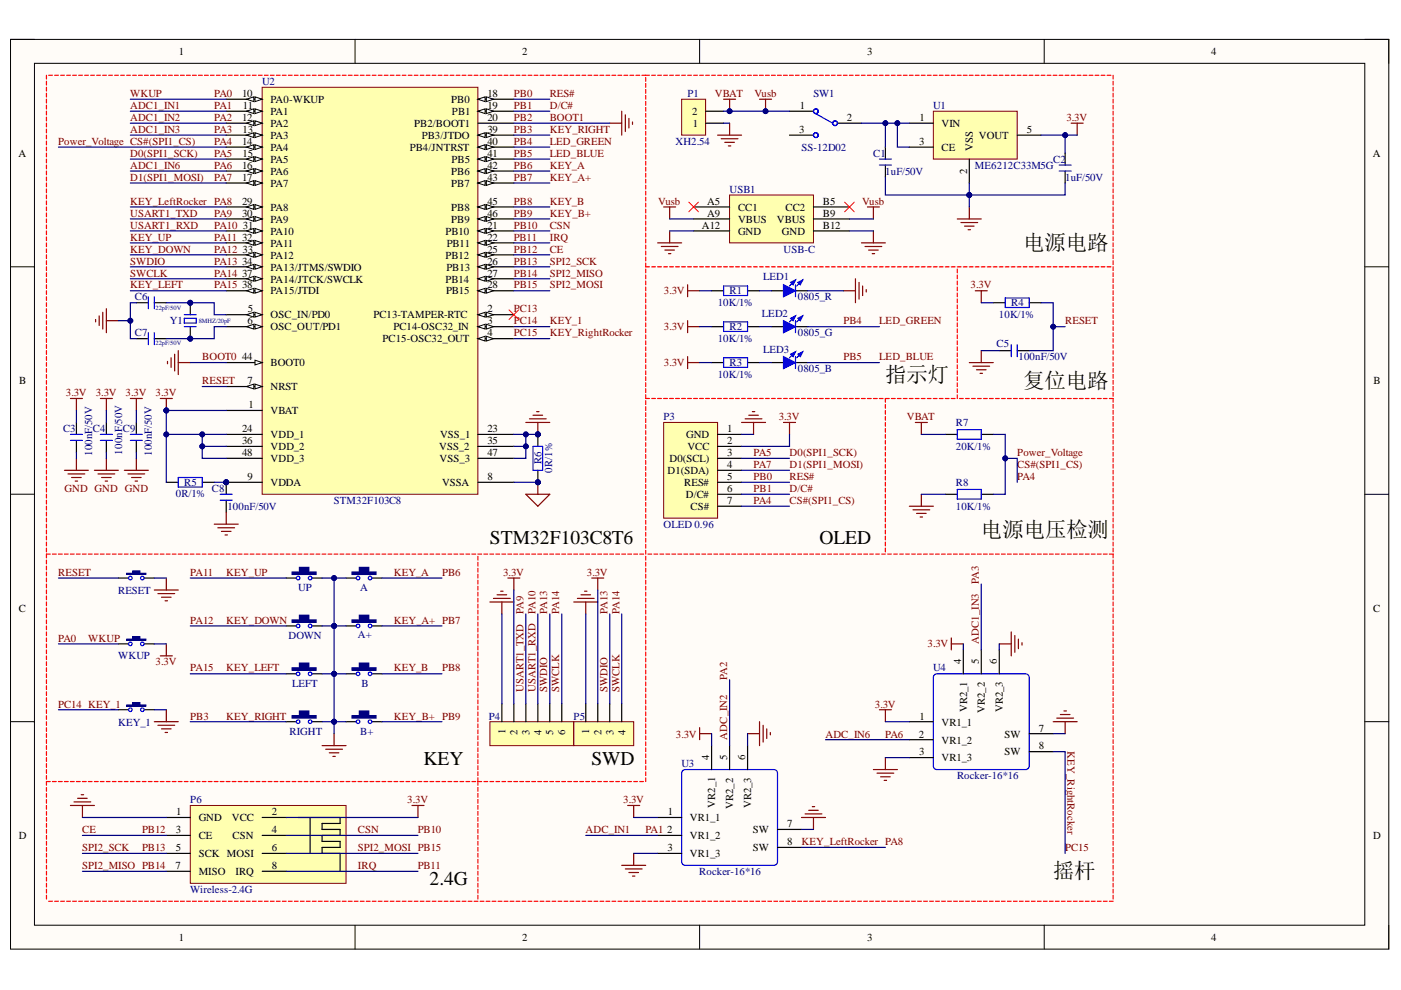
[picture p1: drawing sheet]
<svg xmlns="http://www.w3.org/2000/svg" width="297mm" height="210mm" viewBox="0 0 297 210" stroke-linecap="round" stroke-linejoin="round" font-family="sans-serif">
<defs><g id="words">
<g font-size="4.6">
<text x="216.9" y="53">电源电路</text>
<text x="187.7" y="80.9">指示灯</text>
<text x="216.9" y="82.2">复位电路</text>
<text x="208" y="113.9">电源电压检测</text>
<text x="223.3" y="186.2">摇杆</text>
</g>
<g font-size="4.1">
<text x="103.9" y="115.3">STM32F103C8T6</text>
<text x="173.7" y="115.3">OLED</text>
<text x="89.8" y="162.3">KEY</text>
<text x="125.4" y="162.3">SWD</text>
<text x="91.1" y="187.6">2.4G</text>
</g>
<g font-size="2.3">
<text x="37.9" y="11.7">1</text>
<text x="110.7" y="11.7">2</text>
<text x="183.9" y="11.7">3</text>
<text x="256.8" y="11.7">4</text>
<text x="51.3" y="20.5">10</text>
<text x="51.5" y="23.1">11</text>
<text x="57.3" y="21.8">PA0-WKUP</text>
<text x="95.7" y="21.8">PB0</text>
<text x="103.4" y="20.5">18</text>
<text x="103.4" y="23.1">19</text>
<text x="169.6" y="23.1">1</text>
<text x="51.3" y="25.6">12</text>
<text x="51.4" y="28.1">13</text>
<text x="57.3" y="24.3">PA1</text>
<text x="57.3" y="26.9">PA2</text>
<text x="57.3" y="29.5">PA3</text>
<text x="87.8" y="26.9">PB2/BOOT1</text>
<text x="89.4" y="29.5">PB3/JTDO</text>
<text x="95.8" y="24.3">PB1</text>
<text x="103.4" y="25.6">20</text>
<text x="103.4" y="28.1">39</text>
<text x="146.7" y="24.3">2</text>
<text x="146.9" y="26.9">1</text>
<text x="169.4" y="28.1">3</text>
<text x="179.6" y="25.6">2</text>
<text x="195" y="25.6">1</text>
<text x="199.6" y="26.9">VIN</text>
<text x="207.6" y="29.5">VOUT</text>
<text x="217.7" y="28.1">5</text>
<text x="3.9" y="33.3">A</text>
<text x="51.3" y="30.8">14</text>
<text x="51.3" y="35.8">16</text>
<text x="51.4" y="33.3">15</text>
<text x="57.3" y="32">PA4</text>
<text x="57.3" y="34.6">PA5</text>
<text x="86.9" y="32">PB4/JNTRST</text>
<text x="95.7" y="34.6">PB5</text>
<text x="103.4" y="30.8">40</text>
<text x="103.4" y="33.3">41</text>
<text x="103.4" y="35.8">42</text>
<text x="194.9" y="30.8">3</text>
<text x="199.6" y="32">CE</text>
<text x="206.3" y="31.9" transform="rotate(-90 206.3 31.9)">VSS</text>
<text x="291" y="33.3">A</text>
<text x="51.3" y="38.4">17</text>
<text x="57.3" y="37.1">PA6</text>
<text x="57.3" y="39.6">PA7</text>
<text x="95.7" y="37.1">PB6</text>
<text x="95.7" y="39.6">PB7</text>
<text x="103.4" y="38.4">43</text>
<text x="205" y="36.8" transform="rotate(-90 205 36.8)">2</text>
<text x="51.3" y="43.4">29</text>
<text x="51.3" y="46">30</text>
<text x="57.3" y="44.7">PA8</text>
<text x="57.3" y="47.2">PA9</text>
<text x="95.7" y="44.7">PB8</text>
<text x="95.7" y="47.2">PB9</text>
<text x="103.4" y="43.4">45</text>
<text x="103.4" y="46">46</text>
<text x="150" y="43.4">A5</text>
<text x="150" y="46">A9</text>
<text x="156.5" y="44.7">CC1</text>
<text x="156.5" y="47.2">VBUS</text>
<text x="164.7" y="47.2">VBUS</text>
<text x="166.5" y="44.7">CC2</text>
<text x="174.5" y="43.4">B5</text>
<text x="174.5" y="46">B9</text>
<text x="51.3" y="51">32</text>
<text x="51.4" y="53.6">33</text>
<text x="51.5" y="48.5">31</text>
<text x="57.3" y="49.8">PA10</text>
<text x="57.3" y="52.3">PA11</text>
<text x="94.5" y="49.8">PB10</text>
<text x="94.7" y="52.3">PB11</text>
<text x="103.4" y="48.5">21</text>
<text x="103.4" y="51">22</text>
<text x="103.4" y="53.6">25</text>
<text x="148.8" y="48.5">A12</text>
<text x="156.5" y="49.8">GND</text>
<text x="165.8" y="49.8">GND</text>
<text x="174.5" y="48.5">B12</text>
<text x="51.3" y="56.1">34</text>
<text x="51.3" y="58.6">37</text>
<text x="57.3" y="54.8">PA12</text>
<text x="57.3" y="57.4">PA13/JTMS/SWDIO</text>
<text x="57.3" y="59.9">PA14/JTCK/SWCLK</text>
<text x="94.5" y="54.8">PB12</text>
<text x="94.5" y="59.9">PB14</text>
<text x="94.6" y="57.4">PB13</text>
<text x="103.4" y="56.1">26</text>
<text x="103.4" y="58.6">27</text>
<text x="51.3" y="61.2">38</text>
<text x="57.3" y="62.4">PA15/JTDI</text>
<text x="94.6" y="62.4">PB15</text>
<text x="103.4" y="61.2">28</text>
<text x="52.4" y="68.8">6</text>
<text x="52.5" y="66.2">5</text>
<text x="57.3" y="67.5">OSC_IN/PD0</text>
<text x="57.3" y="70">OSC_OUT/PD1</text>
<text x="79.2" y="67.5">PC13-TAMPER-RTC</text>
<text x="83.4" y="70">PC14-OSC32_IN</text>
<text x="103.4" y="66.2">2</text>
<text x="103.4" y="68.8">3</text>
<text x="103.4" y="71.3">4</text>
<text x="51.3" y="76.4">44</text>
<text x="57.3" y="77.6">BOOT0</text>
<text x="81.1" y="72.6">PC15-OSC32_OUT</text>
<text x="4.1" y="81.4">B</text>
<text x="52.4" y="81.4">7</text>
<text x="57.3" y="82.7">NRST</text>
<text x="291.2" y="81.4">B</text>
<text x="52.7" y="86.5">1</text>
<text x="57.3" y="87.8">VBAT</text>
<text x="51.3" y="91.7">24</text>
<text x="51.3" y="94.2">36</text>
<text x="57.3" y="92.9">VDD_1</text>
<text x="57.3" y="95.5">VDD_2</text>
<text x="93.1" y="95.5">VSS_2</text>
<text x="93.3" y="92.9">VSS_1</text>
<text x="103.4" y="91.7">23</text>
<text x="103.4" y="94.2">35</text>
<text x="145.5" y="92.9">GND</text>
<text x="145.7" y="95.5">VCC</text>
<text x="154.2" y="91.7">1</text>
<text x="154.2" y="94.2">2</text>
<text x="51.3" y="96.7">48</text>
<text x="52.4" y="101.8">9</text>
<text x="57.3" y="98">VDD_3</text>
<text x="93.2" y="98">VSS_3</text>
<text x="103.4" y="96.7">47</text>
<text x="103.4" y="101.8">8</text>
<text x="141.5" y="100.5">D1(SDA)</text>
<text x="141.9" y="98">D0(SCL)</text>
<text x="154.2" y="96.7">3</text>
<text x="154.2" y="99.3">4</text>
<text x="154.2" y="101.8">5</text>
<text x="57.3" y="103.1">VDDA</text>
<text x="93.7" y="103.1">VSSA</text>
<text x="145.1" y="103.1">RES#</text>
<text x="145.4" y="105.6">D/C#</text>
<text x="154.2" y="104.3">6</text>
<text x="154.2" y="106.9">7</text>
<text x="146.4" y="108.1">CS#</text>
<text x="4" y="129.7">C</text>
<text x="291.1" y="129.7">C</text>
<text x="203.8" y="140.8" transform="rotate(-90 203.8 140.8)">4</text>
<text x="207.6" y="140.8" transform="rotate(-90 207.6 140.8)">5</text>
<text x="211.4" y="140.8" transform="rotate(-90 211.4 140.8)">6</text>
<text x="107.2" y="155.6" transform="rotate(-90 107.2 155.6)">1</text>
<text x="109.7" y="155.9" transform="rotate(-90 109.7 155.9)">2</text>
<text x="112.2" y="155.8" transform="rotate(-90 112.2 155.8)">3</text>
<text x="114.8" y="155.9" transform="rotate(-90 114.8 155.9)">4</text>
<text x="117.3" y="155.8" transform="rotate(-90 117.3 155.8)">5</text>
<text x="119.9" y="155.9" transform="rotate(-90 119.9 155.9)">6</text>
<text x="124.9" y="155.6" transform="rotate(-90 124.9 155.6)">1</text>
<text x="127.5" y="155.9" transform="rotate(-90 127.5 155.9)">2</text>
<text x="130.1" y="155.8" transform="rotate(-90 130.1 155.8)">3</text>
<text x="132.6" y="155.9" transform="rotate(-90 132.6 155.9)">4</text>
<text x="195" y="152.6">1</text>
<text x="199.6" y="153.8">VR1_1</text>
<text x="205" y="151" transform="rotate(-90 205 151)">VR2_1</text>
<text x="208.8" y="151.1" transform="rotate(-90 208.8 151.1)">VR2_2</text>
<text x="212.6" y="151.1" transform="rotate(-90 212.6 151.1)">VR2_3</text>
<text x="220.2" y="155.1">7</text>
<text x="150.4" y="161.1" transform="rotate(-90 150.4 161.1)">4</text>
<text x="154.2" y="161.1" transform="rotate(-90 154.2 161.1)">5</text>
<text x="158" y="161.1" transform="rotate(-90 158 161.1)">6</text>
<text x="194.8" y="156.4">2</text>
<text x="194.9" y="160.2">3</text>
<text x="199.6" y="157.6">VR1_2</text>
<text x="199.6" y="161.4">VR1_3</text>
<text x="213" y="156.4">SW</text>
<text x="213" y="160.2">SW</text>
<text x="220.2" y="158.9">8</text>
<text x="37.4" y="172.9">1</text>
<text x="57.6" y="172.9">2</text>
<text x="141.6" y="172.9">1</text>
<text x="151.7" y="171.2" transform="rotate(-90 151.7 171.2)">VR2_1</text>
<text x="155.5" y="171.5" transform="rotate(-90 155.5 171.5)">VR2_2</text>
<text x="159.3" y="171.4" transform="rotate(-90 159.3 171.4)">VR2_3</text>
<text x="4" y="177.9">D</text>
<text x="37.3" y="176.7">3</text>
<text x="42.1" y="174.1">GND</text>
<text x="42.1" y="177.9">CE</text>
<text x="49.1" y="174.1">VCC</text>
<text x="49.3" y="177.9">CSN</text>
<text x="57.6" y="176.7">4</text>
<text x="141.4" y="176.7">2</text>
<text x="146.2" y="174.1">VR1_1</text>
<text x="146.2" y="177.9">VR1_2</text>
<text x="159.6" y="176.7">SW</text>
<text x="166.9" y="175.4">7</text>
<text x="166.9" y="179.2">8</text>
<text x="291.1" y="177.9">D</text>
<text x="37.2" y="184.3">7</text>
<text x="37.3" y="180.5">5</text>
<text x="42.1" y="181.7">SCK MOSI</text>
<text x="42.1" y="185.5">MISO</text>
<text x="49.9" y="185.5">IRQ</text>
<text x="57.6" y="180.5">6</text>
<text x="57.6" y="184.3">8</text>
<text x="141.5" y="180.5">3</text>
<text x="146.2" y="181.7">VR1_3</text>
<text x="159.6" y="180.5">SW</text>
<text x="37.9" y="199.5">1</text>
<text x="110.7" y="199.5">2</text>
<text x="183.9" y="199.5">3</text>
<text x="256.8" y="199.5">4</text>
</g>
<g font-size="2.3" fill="#000080">
<text x="55.6" y="18">U2</text>
<text x="145.7" y="20.5">P1</text>
<text x="172.5" y="20.5">SW1</text>
<text x="197.8" y="23.1">U1</text>
<text x="143.2" y="30.8">XH2.54</text>
<text x="169.9" y="32">SS-12D02</text>
<text x="185.1" y="33.3">C1</text>
<text x="206.7" y="35.8">ME6212C33M5G</text>
<text x="223.3" y="34.6">C2</text>
<text x="154.7" y="40.9">USB1</text>
<text x="187.7" y="37.1">1uF/50V</text>
<text x="225.8" y="38.4">1uF/50V</text>
<text x="166.1" y="53.6">USB-C</text>
<text x="161.8" y="59.4">LED1</text>
<text x="28.6" y="63.7">C6</text>
<text x="152.2" y="65">10K/1%</text>
<text x="154.7" y="62.4">R1</text>
<text x="169.2" y="63.7">0805_R</text>
<text x="214.4" y="65">R4</text>
<text x="28.6" y="71.3">C7</text>
<text x="36" y="68.8">Y1</text>
<text x="154.7" y="70">R2</text>
<text x="161.5" y="67.2">LED2</text>
<text x="169.2" y="71.3">0805_G</text>
<text x="211.8" y="67.5">10K/1%</text>
<text x="152.2" y="72.6">10K/1%</text>
<text x="154.7" y="77.6">R3</text>
<text x="161.8" y="74.9">LED3</text>
<text x="211.3" y="73.6">C5</text>
<text x="215.9" y="76.4">100nF/50V</text>
<text x="152.2" y="80.2">10K/1%</text>
<text x="169.2" y="78.9">0805_B</text>
<text x="140.7" y="89.1">P3</text>
<text x="13.4" y="91.7">C3</text>
<text x="19.7" y="91.7">C4</text>
<text x="26.1" y="91.7">C9</text>
<text x="202.7" y="90.4">R7</text>
<text x="202.7" y="95.5">20K/1%</text>
<text x="19.5" y="96.6" transform="rotate(-90 19.5 96.6)">100nF/50V</text>
<text x="25.9" y="96.4" transform="rotate(-90 25.9 96.4)">100nF/50V</text>
<text x="32.2" y="96.6" transform="rotate(-90 32.2 96.6)">100nF/50V</text>
<text x="114.8" y="98.4" transform="rotate(-90 114.8 98.4)">R6</text>
<text x="117.1" y="100.2" transform="rotate(-90 117.1 100.2)">0R/1%</text>
<text x="37.3" y="105.3">0R/1%</text>
<text x="39.1" y="103.1">R5</text>
<text x="44.9" y="104.3">C8</text>
<text x="70.8" y="106.9">STM32F103C8</text>
<text x="202.7" y="103.1">R8</text>
<text x="48.2" y="108.1">100nF/50V</text>
<text x="140.7" y="111.9">OLED 0.96</text>
<text x="202.7" y="108.1">10K/1%</text>
<text x="25" y="125.9">RESET</text>
<text x="63.2" y="125.4">UP</text>
<text x="76.4" y="125.4">A</text>
<text x="61.2" y="135.5">DOWN</text>
<text x="75.9" y="135.3">A+</text>
<text x="25" y="139.8">WKUP</text>
<text x="197.8" y="142.4">U4</text>
<text x="61.9" y="145.6">LEFT</text>
<text x="76.6" y="145.6">B</text>
<text x="25" y="153.8">KEY_1</text>
<text x="61.4" y="155.9">RIGHT</text>
<text x="76.4" y="155.9">B+</text>
<text x="103.6" y="152.6">P4</text>
<text x="121.6" y="152.6">P5</text>
<text x="144.5" y="162.7">U3</text>
<text x="202.9" y="165.2">Rocker-16*16</text>
<text x="40.3" y="170.3">P6</text>
<text x="148.3" y="185.5">Rocker-16*16</text>
<text x="40.3" y="189.3">Wireless-2.4G</text>
</g>
<g font-size="2.3" fill="#800000">
<text x="27.6" y="20.5">WKUP</text>
<text x="27.6" y="23.1">ADC1_IN1</text>
<text x="45.4" y="20.5">PA0</text>
<text x="45.4" y="23.1">PA1</text>
<text x="108.9" y="20.5">PB0</text>
<text x="108.9" y="23.1">PB1</text>
<text x="116.6" y="20.5">RES#</text>
<text x="116.6" y="23.1">D/C#</text>
<text x="151.6" y="20.5">VBAT</text>
<text x="159.9" y="20.5">Vusb</text>
<text x="27.6" y="25.6">ADC1_IN2</text>
<text x="27.6" y="28.1">ADC1_IN3</text>
<text x="45.4" y="25.6">PA2</text>
<text x="45.4" y="28.1">PA3</text>
<text x="108.9" y="25.6">PB2</text>
<text x="108.9" y="28.1">PB3</text>
<text x="116.6" y="25.6">BOOT1</text>
<text x="116.6" y="28.1">KEY_RIGHT</text>
<text x="226.1" y="25.6">3.3V</text>
<text x="12.3" y="30.8">Power_Voltage CS#(SPI1_CS)</text>
<text x="27.6" y="33.3">D0(SPI1_SCK)</text>
<text x="27.6" y="35.8">ADC1_IN6</text>
<text x="45.4" y="30.8">PA4</text>
<text x="45.4" y="33.3">PA5</text>
<text x="45.4" y="35.8">PA6</text>
<text x="108.9" y="30.8">PB4</text>
<text x="108.9" y="33.3">PB5</text>
<text x="108.9" y="35.8">PB6</text>
<text x="116.6" y="30.8">LED_GREEN</text>
<text x="116.6" y="33.3">LED_BLUE</text>
<text x="116.6" y="35.8">KEY_A</text>
<text x="27.6" y="38.4">D1(SPI1_MOSI)</text>
<text x="45.4" y="38.4">PA7</text>
<text x="108.9" y="38.4">PB7</text>
<text x="116.6" y="38.4">KEY_A+</text>
<text x="27.6" y="43.4">KEY_LeftRocker PA8</text>
<text x="27.6" y="46">USART1_TXD</text>
<text x="45.4" y="46">PA9</text>
<text x="108.9" y="43.4">PB8</text>
<text x="108.9" y="46">PB9</text>
<text x="116.6" y="43.4">KEY_B</text>
<text x="116.6" y="46">KEY_B+</text>
<text x="139.6" y="43.4">Vusb</text>
<text x="182.8" y="43.4">Vusb</text>
<text x="27.6" y="48.5">USART1_RXD</text>
<text x="27.6" y="51">KEY_UP</text>
<text x="27.6" y="53.6">KEY_DOWN</text>
<text x="45.4" y="48.5">PA10</text>
<text x="45.4" y="51">PA11</text>
<text x="45.4" y="53.6">PA12</text>
<text x="108.9" y="48.5">PB10</text>
<text x="108.9" y="51">PB11</text>
<text x="108.9" y="53.6">PB12</text>
<text x="116.6" y="48.5">CSN</text>
<text x="116.6" y="51">IRQ</text>
<text x="116.6" y="53.6">CE</text>
<text x="27.6" y="56.1">SWDIO</text>
<text x="27.6" y="58.6">SWCLK</text>
<text x="45.4" y="56.1">PA13</text>
<text x="45.4" y="58.6">PA14</text>
<text x="108.9" y="56.1">PB13</text>
<text x="108.9" y="58.6">PB14</text>
<text x="116.6" y="56.1">SPI2_SCK</text>
<text x="116.6" y="58.6">SPI2_MISO</text>
<text x="27.6" y="61.2">KEY_LEFT</text>
<text x="45.4" y="61.2">PA15</text>
<text x="108.9" y="61.2">PB15</text>
<text x="116.6" y="61.2">SPI2_MOSI</text>
<text x="140.7" y="62.4">3.3V</text>
<text x="205.8" y="61.2">3.3V</text>
<text x="108.9" y="66.2">PC13</text>
<text x="108.9" y="68.8">PC14</text>
<text x="108.9" y="71.3">PC15</text>
<text x="116.6" y="68.8">KEY_1</text>
<text x="116.6" y="71.3">KEY_RightRocker</text>
<text x="140.7" y="70">3.3V</text>
<text x="178.8" y="68.8">PB4</text>
<text x="186.4" y="68.8">LED_GREEN</text>
<text x="225.8" y="68.8">RESET</text>
<text x="42.9" y="76.4">BOOT0</text>
<text x="140.7" y="77.6">3.3V</text>
<text x="178.8" y="76.4">PB5</text>
<text x="186.4" y="76.4">LED_BLUE</text>
<text x="14" y="84">3.3V</text>
<text x="20.3" y="84">3.3V</text>
<text x="26.6" y="84">3.3V</text>
<text x="33" y="84">3.3V</text>
<text x="42.9" y="81.4">RESET</text>
<text x="165.1" y="89.1">3.3V</text>
<text x="192.3" y="89.1">VBAT</text>
<text x="159.8" y="96.7">PA5</text>
<text x="159.8" y="99.3">PA7</text>
<text x="159.8" y="101.8">PB0</text>
<text x="167.4" y="96.7">D0(SPI1_SCK)</text>
<text x="167.4" y="99.3">D1(SPI1_MOSI)</text>
<text x="167.4" y="101.8">RES#</text>
<text x="215.7" y="96.7">Power_Voltage</text>
<text x="215.7" y="99.3">CS#(SPI1_CS)</text>
<text x="215.7" y="101.8">PA4</text>
<text x="13.7" y="104.3">GND GND GND</text>
<text x="159.8" y="106.9">PA4</text>
<text x="159.8" y="104.3">PB1</text>
<text x="167.4" y="104.3">D/C#</text>
<text x="167.4" y="106.9">CS#(SPI1_CS)</text>
<text x="12.3" y="122.1">RESET</text>
<text x="40.3" y="122.1">PA11</text>
<text x="48" y="122.1">KEY_UP</text>
<text x="83.5" y="122.1">KEY_A</text>
<text x="93.7" y="122.1">PB6</text>
<text x="106.7" y="122.1">3.3V</text>
<text x="124.4" y="122.1">3.3V</text>
<text x="207.6" y="123.9" transform="rotate(-90 207.6 123.9)">PA3</text>
<text x="111" y="130.2" transform="rotate(-90 111 130.2)">PA9</text>
<text x="113.5" y="130.2" transform="rotate(-90 113.5 130.2)">PA10</text>
<text x="116" y="130.2" transform="rotate(-90 116 130.2)">PA13</text>
<text x="118.6" y="130.2" transform="rotate(-90 118.6 130.2)">PA14</text>
<text x="128.8" y="130.2" transform="rotate(-90 128.8 130.2)">PA13</text>
<text x="131.4" y="130.2" transform="rotate(-90 131.4 130.2)">PA14</text>
<text x="12.3" y="136">PA0</text>
<text x="18.7" y="136">WKUP</text>
<text x="40.3" y="132.2">PA12</text>
<text x="48" y="132.2">KEY_DOWN</text>
<text x="83.5" y="132.2">KEY_A+ PB7</text>
<text x="196.7" y="137.3">3.3V</text>
<text x="207.6" y="136.5" transform="rotate(-90 207.6 136.5)">ADC1_IN3</text>
<text x="33" y="141.1">3.3V</text>
<text x="40.3" y="142.4">PA15</text>
<text x="48" y="142.4">KEY_LEFT</text>
<text x="83.5" y="142.4">KEY_B</text>
<text x="93.7" y="142.4">PB8</text>
<text x="111" y="146.7" transform="rotate(-90 111 146.7)">USART1_TXD</text>
<text x="113.5" y="146.7" transform="rotate(-90 113.5 146.7)">USART1_RXD</text>
<text x="116" y="146.7" transform="rotate(-90 116 146.7)">SWDIO</text>
<text x="118.6" y="146.7" transform="rotate(-90 118.6 146.7)">SWCLK</text>
<text x="128.8" y="146.7" transform="rotate(-90 128.8 146.7)">SWDIO</text>
<text x="131.4" y="146.7" transform="rotate(-90 131.4 146.7)">SWCLK</text>
<text x="154.2" y="144.1" transform="rotate(-90 154.2 144.1)">PA2</text>
<text x="12.3" y="150">PC14 KEY_1</text>
<text x="40.3" y="152.6">PB3</text>
<text x="48" y="152.6">KEY_RIGHT</text>
<text x="83.5" y="152.6">KEY_B+ PB9</text>
<text x="185.5" y="150">3.3V</text>
<text x="143.3" y="156.4">3.3V</text>
<text x="154.2" y="156.8" transform="rotate(-90 154.2 156.8)">ADC_IN2</text>
<text x="175" y="156.4">ADC_IN6</text>
<text x="187.7" y="156.4">PA6</text>
<text x="226.3" y="159.3" transform="rotate(90 226.3 159.3)">KEY_RightRocker</text>
<text x="86.4" y="170.3">3.3V</text>
<text x="132.1" y="170.3">3.3V</text>
<text x="17.4" y="176.7">CE</text>
<text x="30.1" y="176.7">PB12</text>
<text x="75.9" y="176.7">CSN</text>
<text x="88.6" y="176.7">PB10</text>
<text x="124.2" y="176.7">ADC_IN1</text>
<text x="136.9" y="176.7">PA1</text>
<text x="169.9" y="179.2">KEY_LeftRocker PA8</text>
<text x="17.4" y="180.5">SPI2_SCK</text>
<text x="17.4" y="184.3">SPI2_MISO PB14</text>
<text x="30.1" y="180.5">PB13</text>
<text x="75.9" y="180.5">SPI2_MOSI PB15</text>
<text x="75.9" y="184.3">IRQ</text>
<text x="88.6" y="184.3">PB11</text>
<text x="225.8" y="180.5">PC15</text>
</g>
<g font-size="1.4" fill="#000080">
<text x="33" y="65.6">22pF/50V</text>
<text x="42.1" y="68.5">8MHZ/20pF</text>
<text x="33" y="73.1">22pF/50V</text>
</g>
</g></defs>
<path d="M2.2 8.4h292.2v192.8h-292.2z" fill-rule="evenodd" fill="#fffcf8"/>
<path d="M2.2 8.4h292.2v192.8h-292.2z" fill="none" stroke="#000" stroke-width=".21"/>
<path d="M7.3 13.4h282.1v182.8h-282.1z" fill-rule="evenodd" fill="#fffcf8"/>
<g fill="none" stroke="#000" stroke-width=".21">
<path d="M2.2 8.3h5.1M7.3 13.4h282.1v182.8h-282.1zM75.3 8.3v5.1M148.3 8.3v5.1M221.4 8.4v5M289.4 8.4h5v5M2.2 56.6h5.1M289.4 56.6h5M2.2 104.8h5.1M289.4 104.8h5M2.2 153h5.1M289.4 153h5"/>
<path d="M75.3 196.2v5M148.3 196.2v5M221.4 196.2v5M294.4 196.2v5"/>
</g>
<circle cx="48" cy="102.3" r=".51" fill="#000080"/>
<circle cx="48" cy="102.3" r=".51" fill="none" stroke="#000080" stroke-width=".21"/>
<path d="M55.6 18.5h45.7v86.3h-45.7z" fill-rule="evenodd" fill="#ffffb0"/>
<path d="M55.6 18.5h45.7v86.3h-45.7z" fill="none" stroke="#800000" stroke-width=".21"/>
<path d="M48 76.9h7.6" fill="none" stroke="#000" stroke-width=".25"/>
<path d="M54.1 76.4l1.5 .5-1.5 .5z" fill="#f8fcff"/>
<path d="M54.1 76.4l1.5 .5-1.5 .5z" fill="none" stroke="#000" stroke-width=".21"/>
<path d="M48 82h7.6" fill="none" stroke="#000" stroke-width=".25"/>
<path d="M54.1 81.4l1.5 .6-1.5 .5z" fill="#f8fcff"/>
<path d="M54.1 81.4l1.5 .6-1.5 .5z" fill="none" stroke="#000" stroke-width=".21"/>
<path d="M52.3 82l1.5-.6v1.1z" fill="#f8fcff"/>
<path d="M52.3 82l1.5-.6v1.1z" fill="none" stroke="#000" stroke-width=".21"/>
<path d="M48 66.7h7.6" fill="none" stroke="#000" stroke-width=".25"/>
<path d="M54.1 66.2l1.5 .5-1.5 .5z" fill="#f8fcff"/>
<path d="M54.1 66.2l1.5 .5-1.5 .5z" fill="none" stroke="#000" stroke-width=".21"/>
<path d="M52.3 66.7l1.5-.5v1z" fill="#f8fcff"/>
<path d="M52.3 66.7l1.5-.5v1z" fill="none" stroke="#000" stroke-width=".21"/>
<path d="M48 69.3h7.6" fill="none" stroke="#000" stroke-width=".25"/>
<path d="M54.1 68.8l1.5 .5-1.5 .5z" fill="#f8fcff"/>
<path d="M54.1 68.8l1.5 .5-1.5 .5z" fill="none" stroke="#000" stroke-width=".21"/>
<path d="M52.3 69.3l1.5-.5v1z" fill="#f8fcff"/>
<path d="M52.3 69.3l1.5-.5v1z" fill="none" stroke="#000" stroke-width=".21"/>
<path d="M48 21h7.6" fill="none" stroke="#000" stroke-width=".25"/>
<path d="M54.1 20.5l1.5 .5-1.5 .5z" fill="#f8fcff"/>
<path d="M54.1 20.5l1.5 .5-1.5 .5z" fill="none" stroke="#000" stroke-width=".21"/>
<path d="M52.3 21l1.5-.5v1z" fill="#f8fcff"/>
<path d="M52.3 21l1.5-.5v1z" fill="none" stroke="#000" stroke-width=".21"/>
<path d="M48 23.6h7.6" fill="none" stroke="#000" stroke-width=".25"/>
<path d="M54.1 23.1l1.5 .5-1.5 .5z" fill="#f8fcff"/>
<path d="M54.1 23.1l1.5 .5-1.5 .5z" fill="none" stroke="#000" stroke-width=".21"/>
<path d="M52.3 23.6l1.5-.5v1z" fill="#f8fcff"/>
<path d="M52.3 23.6l1.5-.5v1z" fill="none" stroke="#000" stroke-width=".21"/>
<path d="M48 26.1h7.6" fill="none" stroke="#000" stroke-width=".25"/>
<path d="M54.1 25.6l1.5 .5-1.5 .5z" fill="#f8fcff"/>
<path d="M54.1 25.6l1.5 .5-1.5 .5z" fill="none" stroke="#000" stroke-width=".21"/>
<path d="M52.3 26.1l1.5-.5v1z" fill="#f8fcff"/>
<path d="M52.3 26.1l1.5-.5v1z" fill="none" stroke="#000" stroke-width=".21"/>
<path d="M48 28.7h7.6" fill="none" stroke="#000" stroke-width=".25"/>
<path d="M54.1 28.1l1.5 .6-1.5 .5z" fill="#f8fcff"/>
<path d="M54.1 28.1l1.5 .6-1.5 .5z" fill="none" stroke="#000" stroke-width=".21"/>
<path d="M52.3 28.7l1.5-.6v1.1z" fill="#f8fcff"/>
<path d="M52.3 28.7l1.5-.6v1.1z" fill="none" stroke="#000" stroke-width=".21"/>
<path d="M48 31.2h7.6" fill="none" stroke="#000" stroke-width=".25"/>
<path d="M54.1 30.7l1.5 .5-1.5 .5z" fill="#f8fcff"/>
<path d="M54.1 30.7l1.5 .5-1.5 .5z" fill="none" stroke="#000" stroke-width=".21"/>
<path d="M52.3 31.2l1.5-.5v1z" fill="#f8fcff"/>
<path d="M52.3 31.2l1.5-.5v1z" fill="none" stroke="#000" stroke-width=".21"/>
<path d="M48 33.7h7.6" fill="none" stroke="#000" stroke-width=".25"/>
<path d="M54.1 33.2l1.5 .5-1.5 .5z" fill="#f8fcff"/>
<path d="M54.1 33.2l1.5 .5-1.5 .5z" fill="none" stroke="#000" stroke-width=".21"/>
<path d="M52.3 33.7l1.5-.5v1z" fill="#f8fcff"/>
<path d="M52.3 33.7l1.5-.5v1z" fill="none" stroke="#000" stroke-width=".21"/>
<path d="M48 36.3h7.6" fill="none" stroke="#000" stroke-width=".25"/>
<path d="M54.1 35.8l1.5 .5-1.5 .5z" fill="#f8fcff"/>
<path d="M54.1 35.8l1.5 .5-1.5 .5z" fill="none" stroke="#000" stroke-width=".21"/>
<path d="M52.3 36.3l1.5-.5v1z" fill="#f8fcff"/>
<path d="M52.3 36.3l1.5-.5v1z" fill="none" stroke="#000" stroke-width=".21"/>
<path d="M48 38.8h7.6" fill="none" stroke="#000" stroke-width=".25"/>
<path d="M54.1 38.3l1.5 .5-1.5 .5z" fill="#f8fcff"/>
<path d="M54.1 38.3l1.5 .5-1.5 .5z" fill="none" stroke="#000" stroke-width=".21"/>
<path d="M52.3 38.8l1.5-.5v1z" fill="#f8fcff"/>
<path d="M52.3 38.8l1.5-.5v1z" fill="none" stroke="#000" stroke-width=".21"/>
<path d="M48 43.9h7.6" fill="none" stroke="#000" stroke-width=".25"/>
<path d="M54.1 43.4l1.5 .5-1.5 .5z" fill="#f8fcff"/>
<path d="M54.1 43.4l1.5 .5-1.5 .5z" fill="none" stroke="#000" stroke-width=".21"/>
<path d="M52.3 43.9l1.5-.5v1z" fill="#f8fcff"/>
<path d="M52.3 43.9l1.5-.5v1z" fill="none" stroke="#000" stroke-width=".21"/>
<path d="M48 46.4h7.6" fill="none" stroke="#000" stroke-width=".25"/>
<path d="M54.1 45.9l1.5 .5-1.5 .5z" fill="#f8fcff"/>
<path d="M54.1 45.9l1.5 .5-1.5 .5z" fill="none" stroke="#000" stroke-width=".21"/>
<path d="M52.3 46.4l1.5-.5v1z" fill="#f8fcff"/>
<path d="M52.3 46.4l1.5-.5v1z" fill="none" stroke="#000" stroke-width=".21"/>
<path d="M48 49h7.6" fill="none" stroke="#000" stroke-width=".25"/>
<path d="M54.1 48.5l1.5 .5-1.5 .5z" fill="#f8fcff"/>
<path d="M54.1 48.5l1.5 .5-1.5 .5z" fill="none" stroke="#000" stroke-width=".21"/>
<path d="M52.3 49l1.5-.5v1z" fill="#f8fcff"/>
<path d="M52.3 49l1.5-.5v1z" fill="none" stroke="#000" stroke-width=".21"/>
<path d="M48 51.5h7.6" fill="none" stroke="#000" stroke-width=".25"/>
<path d="M54.1 51l1.5 .5-1.5 .5z" fill="#f8fcff"/>
<path d="M54.1 51l1.5 .5-1.5 .5z" fill="none" stroke="#000" stroke-width=".21"/>
<path d="M52.3 51.5l1.5-.5v1z" fill="#f8fcff"/>
<path d="M52.3 51.5l1.5-.5v1z" fill="none" stroke="#000" stroke-width=".21"/>
<path d="M48 54h7.6" fill="none" stroke="#000" stroke-width=".25"/>
<path d="M54.1 53.5l1.5 .5-1.5 .5z" fill="#f8fcff"/>
<path d="M54.1 53.5l1.5 .5-1.5 .5z" fill="none" stroke="#000" stroke-width=".21"/>
<path d="M52.3 54l1.5-.5v1z" fill="#f8fcff"/>
<path d="M52.3 54l1.5-.5v1z" fill="none" stroke="#000" stroke-width=".21"/>
<path d="M48 56.6h7.6" fill="none" stroke="#000" stroke-width=".25"/>
<path d="M54.1 56.1l1.5 .5-1.5 .5z" fill="#f8fcff"/>
<path d="M54.1 56.1l1.5 .5-1.5 .5z" fill="none" stroke="#000" stroke-width=".21"/>
<path d="M52.3 56.6l1.5-.5v1z" fill="#f8fcff"/>
<path d="M52.3 56.6l1.5-.5v1z" fill="none" stroke="#000" stroke-width=".21"/>
<path d="M48 59.1h7.6" fill="none" stroke="#000" stroke-width=".25"/>
<path d="M54.1 58.6l1.5 .5-1.5 .5z" fill="#f8fcff"/>
<path d="M54.1 58.6l1.5 .5-1.5 .5z" fill="none" stroke="#000" stroke-width=".21"/>
<path d="M52.3 59.1l1.5-.5v1z" fill="#f8fcff"/>
<path d="M52.3 59.1l1.5-.5v1z" fill="none" stroke="#000" stroke-width=".21"/>
<path d="M48 61.6h7.6" fill="none" stroke="#000" stroke-width=".25"/>
<path d="M54.1 61.1l1.5 .5-1.5 .6z" fill="#f8fcff"/>
<path d="M54.1 61.1l1.5 .5-1.5 .6z" fill="none" stroke="#000" stroke-width=".21"/>
<path d="M52.3 61.6l1.5-.5v1.1z" fill="#f8fcff"/>
<path d="M52.3 61.6l1.5-.5v1.1z" fill="none" stroke="#000" stroke-width=".21"/>
<path d="M101.3 21h7.6" fill="none" stroke="#000" stroke-width=".25"/>
<path d="M101.3 21l1.6-.5v1z" fill="#f8fcff"/>
<path d="M101.3 21l1.6-.5v1z" fill="none" stroke="#000" stroke-width=".21"/>
<path d="M103.1 20.5l1.5 .5-1.5 .5z" fill="#f8fcff"/>
<path d="M103.1 20.5l1.5 .5-1.5 .5z" fill="none" stroke="#000" stroke-width=".21"/>
<path d="M101.3 23.6h7.6" fill="none" stroke="#000" stroke-width=".25"/>
<path d="M101.3 23.6l1.6-.5v1z" fill="#f8fcff"/>
<path d="M101.3 23.6l1.6-.5v1z" fill="none" stroke="#000" stroke-width=".21"/>
<path d="M103.1 23.1l1.5 .5-1.5 .5z" fill="#f8fcff"/>
<path d="M103.1 23.1l1.5 .5-1.5 .5z" fill="none" stroke="#000" stroke-width=".21"/>
<path d="M101.3 26.1h7.6M101.3 28.7h7.6" fill="none" stroke="#000" stroke-width=".25"/>
<path d="M101.3 28.7l1.6-.6v1.1z" fill="#f8fcff"/>
<path d="M101.3 28.7l1.6-.6v1.1z" fill="none" stroke="#000" stroke-width=".21"/>
<path d="M103.1 28.1l1.5 .6-1.5 .5z" fill="#f8fcff"/>
<path d="M103.1 28.1l1.5 .6-1.5 .5z" fill="none" stroke="#000" stroke-width=".21"/>
<path d="M101.3 31.2h7.6" fill="none" stroke="#000" stroke-width=".25"/>
<path d="M101.3 31.2l1.6-.5v1z" fill="#f8fcff"/>
<path d="M101.3 31.2l1.6-.5v1z" fill="none" stroke="#000" stroke-width=".21"/>
<path d="M103.1 30.7l1.5 .5-1.5 .5z" fill="#f8fcff"/>
<path d="M103.1 30.7l1.5 .5-1.5 .5z" fill="none" stroke="#000" stroke-width=".21"/>
<path d="M101.3 33.7h7.6" fill="none" stroke="#000" stroke-width=".25"/>
<path d="M101.3 33.7l1.6-.5v1z" fill="#f8fcff"/>
<path d="M101.3 33.7l1.6-.5v1z" fill="none" stroke="#000" stroke-width=".21"/>
<path d="M103.1 33.2l1.5 .5-1.5 .5z" fill="#f8fcff"/>
<path d="M103.1 33.2l1.5 .5-1.5 .5z" fill="none" stroke="#000" stroke-width=".21"/>
<path d="M101.3 36.3h7.6" fill="none" stroke="#000" stroke-width=".25"/>
<path d="M101.3 36.3l1.6-.5v1z" fill="#f8fcff"/>
<path d="M101.3 36.3l1.6-.5v1z" fill="none" stroke="#000" stroke-width=".21"/>
<path d="M103.1 35.8l1.5 .5-1.5 .5z" fill="#f8fcff"/>
<path d="M103.1 35.8l1.5 .5-1.5 .5z" fill="none" stroke="#000" stroke-width=".21"/>
<path d="M101.3 38.8h7.6" fill="none" stroke="#000" stroke-width=".25"/>
<path d="M101.3 38.8l1.6-.5v1z" fill="#f8fcff"/>
<path d="M101.3 38.8l1.6-.5v1z" fill="none" stroke="#000" stroke-width=".21"/>
<path d="M103.1 38.3l1.5 .5-1.5 .5z" fill="#f8fcff"/>
<path d="M103.1 38.3l1.5 .5-1.5 .5z" fill="none" stroke="#000" stroke-width=".21"/>
<path d="M101.3 43.9h7.6" fill="none" stroke="#000" stroke-width=".25"/>
<path d="M101.3 43.9l1.6-.5v1z" fill="#f8fcff"/>
<path d="M101.3 43.9l1.6-.5v1z" fill="none" stroke="#000" stroke-width=".21"/>
<path d="M103.1 43.4l1.5 .5-1.5 .5z" fill="#f8fcff"/>
<path d="M103.1 43.4l1.5 .5-1.5 .5z" fill="none" stroke="#000" stroke-width=".21"/>
<path d="M101.3 46.4h7.6" fill="none" stroke="#000" stroke-width=".25"/>
<path d="M101.3 46.4l1.6-.5v1z" fill="#f8fcff"/>
<path d="M101.3 46.4l1.6-.5v1z" fill="none" stroke="#000" stroke-width=".21"/>
<path d="M103.1 45.9l1.5 .5-1.5 .5z" fill="#f8fcff"/>
<path d="M103.1 45.9l1.5 .5-1.5 .5z" fill="none" stroke="#000" stroke-width=".21"/>
<path d="M101.3 49h7.6" fill="none" stroke="#000" stroke-width=".25"/>
<path d="M101.3 49l1.6-.5v1z" fill="#f8fcff"/>
<path d="M101.3 49l1.6-.5v1z" fill="none" stroke="#000" stroke-width=".21"/>
<path d="M103.1 48.5l1.5 .5-1.5 .5z" fill="#f8fcff"/>
<path d="M103.1 48.5l1.5 .5-1.5 .5z" fill="none" stroke="#000" stroke-width=".21"/>
<path d="M101.3 51.5h7.6" fill="none" stroke="#000" stroke-width=".25"/>
<path d="M101.3 51.5l1.6-.5v1z" fill="#f8fcff"/>
<path d="M101.3 51.5l1.6-.5v1z" fill="none" stroke="#000" stroke-width=".21"/>
<path d="M103.1 51l1.5 .5-1.5 .5z" fill="#f8fcff"/>
<path d="M103.1 51l1.5 .5-1.5 .5z" fill="none" stroke="#000" stroke-width=".21"/>
<path d="M101.3 54h7.6" fill="none" stroke="#000" stroke-width=".25"/>
<path d="M101.3 54l1.6-.5v1z" fill="#f8fcff"/>
<path d="M101.3 54l1.6-.5v1z" fill="none" stroke="#000" stroke-width=".21"/>
<path d="M103.1 53.5l1.5 .5-1.5 .5z" fill="#f8fcff"/>
<path d="M103.1 53.5l1.5 .5-1.5 .5z" fill="none" stroke="#000" stroke-width=".21"/>
<path d="M101.3 56.6h7.6" fill="none" stroke="#000" stroke-width=".25"/>
<path d="M101.3 56.6l1.6-.5v1z" fill="#f8fcff"/>
<path d="M101.3 56.6l1.6-.5v1z" fill="none" stroke="#000" stroke-width=".21"/>
<path d="M103.1 56.1l1.5 .5-1.5 .5z" fill="#f8fcff"/>
<path d="M103.1 56.1l1.5 .5-1.5 .5z" fill="none" stroke="#000" stroke-width=".21"/>
<path d="M101.3 59.1h7.6" fill="none" stroke="#000" stroke-width=".25"/>
<path d="M101.3 59.1l1.6-.5v1z" fill="#f8fcff"/>
<path d="M101.3 59.1l1.6-.5v1z" fill="none" stroke="#000" stroke-width=".21"/>
<path d="M103.1 58.6l1.5 .5-1.5 .5z" fill="#f8fcff"/>
<path d="M103.1 58.6l1.5 .5-1.5 .5z" fill="none" stroke="#000" stroke-width=".21"/>
<path d="M101.3 61.6h7.6" fill="none" stroke="#000" stroke-width=".25"/>
<path d="M101.3 61.6l1.6-.5v1.1z" fill="#f8fcff"/>
<path d="M101.3 61.6l1.6-.5v1.1z" fill="none" stroke="#000" stroke-width=".21"/>
<path d="M103.1 61.1l1.5 .5-1.5 .6z" fill="#f8fcff"/>
<path d="M103.1 61.1l1.5 .5-1.5 .6z" fill="none" stroke="#000" stroke-width=".21"/>
<path d="M101.3 66.7h7.6" fill="none" stroke="#000" stroke-width=".25"/>
<path d="M101.3 66.7l1.6-.5v1z" fill="#f8fcff"/>
<path d="M101.3 66.7l1.6-.5v1z" fill="none" stroke="#000" stroke-width=".21"/>
<path d="M103.1 66.2l1.5 .5-1.5 .5z" fill="#f8fcff"/>
<path d="M103.1 66.2l1.5 .5-1.5 .5z" fill="none" stroke="#000" stroke-width=".21"/>
<path d="M101.3 69.3h7.6" fill="none" stroke="#000" stroke-width=".25"/>
<path d="M101.3 69.3l1.6-.5v1z" fill="#f8fcff"/>
<path d="M101.3 69.3l1.6-.5v1z" fill="none" stroke="#000" stroke-width=".21"/>
<path d="M103.1 68.8l1.5 .5-1.5 .5z" fill="#f8fcff"/>
<path d="M103.1 68.8l1.5 .5-1.5 .5z" fill="none" stroke="#000" stroke-width=".21"/>
<path d="M101.3 71.8h7.6" fill="none" stroke="#000" stroke-width=".25"/>
<path d="M101.3 71.8l1.6-.5v1z" fill="#f8fcff"/>
<path d="M101.3 71.8l1.6-.5v1z" fill="none" stroke="#000" stroke-width=".21"/>
<path d="M103.1 71.3l1.5 .5-1.5 .5z" fill="#f8fcff"/>
<path d="M103.1 71.3l1.5 .5-1.5 .5z" fill="none" stroke="#000" stroke-width=".21"/>
<path d="M48 87h7.6M48 92.1h7.6M48 94.6h7.6M48 97.2h7.6M48 102.3h7.6" fill="none" stroke="#000" stroke-width=".25"/>
<circle cx="48" cy="102.3" r=".51" fill="#000080"/>
<circle cx="48" cy="102.3" r=".51" fill="none" stroke="#000080" stroke-width=".21"/>
<path d="M101.3 92.1h7.6M101.3 94.6h7.6M101.3 97.2h7.6M35.3 102.3h2.5M42.9 102.3h2.5M101.3 102.3h7.6" fill="none" stroke="#000" stroke-width=".25"/>
<path d="M37.8 101.2h5.1v2.1h-5.1z" fill="none" stroke="#00f" stroke-width=".25"/>
<path d="M34 84.5h2.5M35.3 84.5v2.5" fill="none" stroke="#800000" stroke-width=".25"/>
<circle cx="35.3" cy="87" r=".51" fill="#000080"/>
<circle cx="35.3" cy="87" r=".51" fill="none" stroke="#000080" stroke-width=".21"/>
<circle cx="48" cy="102.3" r=".51" fill="#000080"/>
<circle cx="48" cy="102.3" r=".51" fill="none" stroke="#000080" stroke-width=".21"/>
<path d="M48 102.3v2.5" fill="none" stroke="#000" stroke-width=".25"/>
<circle cx="48" cy="102.3" r=".51" fill="#000080"/>
<circle cx="48" cy="102.3" r=".51" fill="none" stroke="#000080" stroke-width=".21"/>
<path d="M48 106.1v2.5" fill="none" stroke="#000" stroke-width=".25"/>
<path d="M46.7 106.1h2.5M46.7 104.8h2.5" fill="none" stroke="#00f" stroke-width=".25"/>
<path d="M45.4 111.1h5.1M46.2 111.9h3.5M46.9 112.7h2.1M47.7 113.4h.5M48 108.6v2.5" fill="none" stroke="#800000" stroke-width=".25"/>
<circle cx="114" cy="92.1" r=".51" fill="#000080"/>
<circle cx="114" cy="92.1" r=".51" fill="none" stroke="#000080" stroke-width=".21"/>
<circle cx="114" cy="102.3" r=".51" fill="#000080"/>
<circle cx="114" cy="102.3" r=".51" fill="none" stroke="#000080" stroke-width=".21"/>
<path d="M114 92.1v2.5" fill="none" stroke="#000" stroke-width=".25"/>
<circle cx="114" cy="92.1" r=".51" fill="#000080"/>
<circle cx="114" cy="92.1" r=".51" fill="none" stroke="#000080" stroke-width=".21"/>
<path d="M114 99.7v2.6" fill="none" stroke="#000" stroke-width=".25"/>
<circle cx="114" cy="102.3" r=".51" fill="#000080"/>
<circle cx="114" cy="102.3" r=".51" fill="none" stroke="#000080" stroke-width=".21"/>
<path d="M113 94.6h2v5.1h-2z" fill="none" stroke="#00f" stroke-width=".25"/>
<path d="M111.5 89.6h5.1M112.2 88.8h3.6M113 88h2M113.8 87.3h.5M114 89.6v2.5" fill="none" stroke="#800000" stroke-width=".25"/>
<circle cx="114" cy="92.1" r=".51" fill="#000080"/>
<circle cx="114" cy="92.1" r=".51" fill="none" stroke="#000080" stroke-width=".21"/>
<path d="M129.3 26.1h2.5M131.8 23.6v5.1M132.6 24.3v3.6M133.3 25.1v2M134.1 25.9v.5M35.5 76.6v.5M36.3 75.9v2M37 75.1v3.6M37.8 74.3v5.1M37.8 76.9h2.5" fill="none" stroke="#800000" stroke-width=".25"/>
<circle cx="40.3" cy="71.8" r=".51" fill="#000080"/>
<circle cx="40.3" cy="71.8" r=".51" fill="none" stroke="#000080" stroke-width=".21"/>
<circle cx="40.3" cy="64.2" r=".51" fill="#000080"/>
<circle cx="40.3" cy="64.2" r=".51" fill="none" stroke="#000080" stroke-width=".21"/>
<path d="M40.3 69.3v2.5" fill="none" stroke="#000" stroke-width=".25"/>
<circle cx="40.3" cy="71.8" r=".51" fill="#000080"/>
<circle cx="40.3" cy="71.8" r=".51" fill="none" stroke="#000080" stroke-width=".21"/>
<path d="M40.3 64.2v2.5" fill="none" stroke="#000" stroke-width=".25"/>
<circle cx="40.3" cy="64.2" r=".51" fill="#000080"/>
<circle cx="40.3" cy="64.2" r=".51" fill="none" stroke="#000080" stroke-width=".21"/>
<g fill="none" stroke="#00f" stroke-width=".25">
<path d="M31.4 62.9v2.6M31.4 70.5v2.6M32.7 62.9v2.6M32.7 70.5v2.6M39.1 69.3h2.5M39.1 67.5h2.5v1h-2.5zM39.1 66.7h2.5M14.9 93.4h2.6M14.9 92.1h2.6M21.3 93.4h2.5M21.3 92.1h2.5M27.6 93.4h2.6"/>
<path d="M27.6 92.1h2.6"/>
</g>
<path d="M28.9 64.2h2.5M28.9 71.8h2.5M32.7 64.2h2.6M32.7 71.8h2.6M16.2 89.6v2.5M16.2 93.4v2.5M22.6 89.6v2.5M22.6 93.4v2.5M28.9 89.6v2.5M28.9 93.4v2.5" fill="none" stroke="#000" stroke-width=".25"/>
<g fill="none" stroke="#800000" stroke-width=".25">
<path d="M20.3 67.7v.5M21 67v2M21.8 66.2v3.6M22.6 65.5v5M22.6 68h2.5M13.7 99.7h5M14.9 84.5h2.6M16.2 84.5v2.5M16.2 97.2v2.5M20 99.7h5.1M21.3 84.5h2.5M22.6 84.5v2.5"/>
<path d="M22.6 97.2v2.5M26.4 99.7h5M27.6 84.5h2.6M28.9 84.5v2.5M28.9 97.2v2.5M14.4 100.5h3.6M15.2 101.2h2M15.9 102h.6M20.8 100.5h3.5M21.5 101.2h2.1M22.3 102h.5M27.1 100.5h3.6"/>
<path d="M27.9 101.2h2M28.7 102h.5"/>
</g>
<g fill="none" stroke="#f00" stroke-width=".25">
<path d="M9.8 16v.8M9.8 17.2v.8M9.8 18.5v.8M9.8 19.8v.8M10.3 16h.8M11.6 16h.8M12.9 16h.8M14.1 16h.8M15.4 16h.8M16.7 16h.8M17.9 16h.8M19.2 16h.8"/>
<path d="M20.5 16h.8M21.8 16h.8M23 16h.8M24.3 16h.8M25.6 16h.8M26.8 16h.8M28.1 16h.8M29.4 16h.8M30.6 16h.8M31.9 16h.8M33.2 16h.8M34.5 16h.8"/>
<path d="M35.7 16h.8M37 16h.8M38.3 16h.8M39.5 16h.8M40.8 16h.8M42.1 16h.8M43.4 16h.8M44.6 16h.8M45.9 16h.8M47.2 16h.8M48.4 16h.8M49.7 16h.8"/>
<path d="M51 16h.8M52.2 16h.8M53.5 16h.8M54.8 16h.8M56.1 16h.8M57.3 16h.8M58.6 16h.8M59.9 16h.8M61.1 16h.8M62.4 16h.8M63.7 16h.8M65 16h.8"/>
<path d="M66.2 16h.8M67.5 16h.8M68.8 16h.8M70 16h.8M71.3 16h.8M72.6 16h.8M73.8 16h.8M75.1 16h.8M76.4 16h.8M77.7 16h.8M78.9 16h.8M80.2 16h.8"/>
<path d="M81.5 16h.8M82.7 16h.8M84 16h.8M85.3 16h.8M86.6 16h.8M87.8 16h.8M89.1 16h.8M90.4 16h.8M91.6 16h.8M92.9 16h.8M94.2 16h.8M95.4 16h.8"/>
<path d="M96.7 16h.8M98 16h.8M99.3 16h.8M100.5 16h.8M101.8 16h.8M103.1 16h.8M104.3 16h.8M105.6 16h.8M106.9 16h.8M108.2 16h.7M109.4 16h.8M110.7 16h.8"/>
<path d="M112 16h.8M113.2 16h.8M114.5 16h.8M115.8 16h.8M117 16h.8M118.3 16h.8M119.6 16h.8M120.9 16h.8M122.1 16h.8M123.4 16h.8M124.7 16h.8M125.9 16h.8"/>
<path d="M127.2 16h.8M128.5 16h.8M129.8 16h.7M131 16h.8M132.3 16h.8M133.6 16h.8M134.8 16h.8M136.1 16h.8M136.9 16.4v.8M136.9 17.7v.8M136.9 19v.8M9.8 21v.8"/>
<path d="M9.8 22.3v.8M9.8 23.6v.8M9.8 24.8v.8M9.8 26.1v.8M9.8 27.4v.8M9.8 28.7v.7M9.8 29.9v.8M9.8 31.2v.8M9.8 32.5v.8M9.8 33.7v.8M9.8 35v.8M9.8 36.3v.8"/>
<path d="M9.8 37.5v.8M9.8 38.8v.8M136.9 20.2v.8M136.9 21.5v.8M136.9 22.8v.8M136.9 24.1v.7M136.9 25.3v.8M136.9 26.6v.8M136.9 27.9v.8M136.9 29.1v.8M136.9 30.4v.8M136.9 31.7v.8"/>
<path d="M136.9 32.9v.8M136.9 34.2v.8M136.9 35.5v.8M136.9 36.7v.8M136.9 38v.8M136.9 39.3v.8M9.8 40.1v.8M9.8 41.3v.8M9.8 42.6v.8M9.8 43.9v.8M9.8 45.2v.7M9.8 46.4v.8"/>
<path d="M9.8 47.7v.8M9.8 49v.8M9.8 50.2v.8M9.8 51.5v.8M9.8 52.8v.8M9.8 54v.8M9.8 55.3v.8M9.8 56.6v.8M9.8 57.8v.8M9.8 59.1v.8M136.9 40.6v.7M136.9 41.8v.8"/>
<path d="M136.9 43.1v.8M136.9 44.4v.8M136.9 45.6v.8M136.9 46.9v.8M136.9 48.2v.8M136.9 49.4v.8M136.9 50.7v.8M136.9 52v.8M136.9 53.2v.8M136.9 54.5v.8M136.9 55.8v.8M136.9 57v.8"/>
<path d="M136.9 58.3v.8M136.9 59.6v.8M9.8 60.4v.8M9.8 61.6v.8M9.8 62.9v.8M9.8 64.2v.8M9.8 65.5v.7M9.8 66.7v.8M9.8 68v.8M9.8 69.3v.8M9.8 70.5v.8M9.8 71.8v.8"/>
<path d="M9.8 73.1v.8M9.8 74.3v.8M9.8 75.6v.8M9.8 76.9v.8M9.8 78.1v.8M9.8 79.4v.8M136.9 60.9v.7M136.9 62.1v.8M136.9 63.4v.8M136.9 64.7v.8M136.9 65.9v.8M136.9 67.2v.8"/>
<path d="M136.9 68.5v.8M136.9 69.7v.8M136.9 71v.8M136.9 72.3v.8M136.9 73.5v.8M136.9 74.8v.8M136.9 76.1v.8M136.9 77.3v.8M136.9 78.6v.8M136.9 79.9v.8M9.8 80.7v.8M9.8 82v.7"/>
<path d="M9.8 83.2v.8M9.8 84.5v.8M9.8 85.8v.8M9.8 87v.8M9.8 88.3v.8M9.8 89.6v.8M9.8 90.8v.8M9.8 92.1v.8M9.8 93.4v.8M9.8 94.6v.8M9.8 95.9v.8M9.8 97.2v.8"/>
<path d="M9.8 98.4v.8M9.8 99.7v.8M136.9 81.2v.8M136.9 82.4v.8M136.9 83.7v.8M136.9 85v.8M136.9 86.2v.8M136.9 87.5v.8M136.9 88.8v.8M136.9 90v.8M136.9 91.3v.8M136.9 92.6v.8"/>
<path d="M136.9 93.8v.8M136.9 95.1v.8M136.9 96.4v.8M136.9 97.7v.7M136.9 98.9v.8M9.8 101v.8M9.8 102.3v.7M9.8 103.5v.8M9.8 104.8v.8M9.8 106.1v.8M9.8 107.3v.8M9.8 108.6v.8"/>
<path d="M9.8 109.9v.8M9.8 111.1v.8M9.8 112.4v.8M9.8 113.7v.8M9.8 114.9v.8M9.8 116.2v.8M9.8 117.5h.8M11.1 117.5h.8M12.4 117.5h.8M13.7 117.5h.8M14.9 117.5h.8M16.2 117.5h.8"/>
<path d="M17.5 117.5h.8M18.7 117.5h.8M20 117.5h.8M21.3 117.5h.8M22.6 117.5h.7M23.8 117.5h.8M25.1 117.5h.8M26.4 117.5h.8M27.6 117.5h.8M28.9 117.5h.8M30.2 117.5h.8M31.4 117.5h.8"/>
<path d="M32.7 117.5h.8M34 117.5h.8M35.3 117.5h.8M36.5 117.5h.8M37.8 117.5h.8M39.1 117.5h.8M40.3 117.5h.8M41.6 117.5h.8M42.9 117.5h.8M44.2 117.5h.7M45.4 117.5h.8M46.7 117.5h.8"/>
<path d="M48 117.5h.8M49.2 117.5h.8M50.5 117.5h.8M51.8 117.5h.8M53 117.5h.8M54.3 117.5h.8M55.6 117.5h.8M56.9 117.5h.8M58.1 117.5h.8M59.4 117.5h.8M60.7 117.5h.8M61.9 117.5h.8"/>
<path d="M63.2 117.5h.8M64.5 117.5h.8M65.8 117.5h.7M67 117.5h.8M68.3 117.5h.8M69.6 117.5h.8M70.8 117.5h.8M72.1 117.5h.8M73.4 117.5h.8M74.6 117.5h.8M75.9 117.5h.8M77.2 117.5h.8"/>
<path d="M78.5 117.5h.7M79.7 117.5h.8M81 117.5h.8M82.3 117.5h.8M83.5 117.5h.8M84.8 117.5h.8M86.1 117.5h.8M87.4 117.5h.7M88.6 117.5h.8M89.9 117.5h.8M91.2 117.5h.8M92.4 117.5h.8"/>
<path d="M93.7 117.5h.8M95 117.5h.8M96.2 117.5h.8M97.5 117.5h.8M98.8 117.5h.8M100.1 117.5h.7M101.3 117.5h.8M102.6 117.5h.8M103.9 117.5h.8M105.1 117.5h.8M106.4 117.5h.8M107.7 117.5h.8"/>
<path d="M108.9 117.5h.8M110.2 117.5h.8M111.5 117.5h.8M112.8 117.5h.8M114 117.5h.8M115.3 117.5h.8M116.6 117.5h.8M117.8 117.5h.8M119.1 117.5h.8M120.4 117.5h.8M121.7 117.5h.7M122.9 117.5h.8"/>
<path d="M124.2 117.5h.8M125.5 117.5h.8M126.7 117.5h.8M128 117.5h.8M129.3 117.5h.8M130.5 117.5h.8M131.8 117.5h.8M133.1 117.5h.8M134.4 117.5h.7M135.6 117.5h.8M136.9 100.2v.8M136.9 101.5v.8"/>
<path d="M136.9 102.7v.8M136.9 104v.8M136.9 105.3v.8M136.9 106.5v.8M136.9 107.8v.8M136.9 109.1v.8M136.9 110.3v.8M136.9 111.6v.8M136.9 112.9v.8M136.9 114.2v.7M136.9 115.4v.8M136.9 116.7v.8"/>
</g>
<path d="M144.5 21h5.1v7.7h-5.1z" fill-rule="evenodd" fill="#ffffb0"/>
<path d="M144.5 21h5.1v7.7h-5.1z" fill="none" stroke="#800000" stroke-width=".21"/>
<path d="M149.6 26.1h3.8M149.6 23.6h3.8" fill="none" stroke="#000" stroke-width=".25"/>
<path d="M152.1 28.7h5.1M152.9 29.4h3.6M153.4 21h2.6M153.7 30.2h2M154.4 30.9h.5M154.7 21v2.6M154.7 26.1v2.6" fill="none" stroke="#800000" stroke-width=".25"/>
<circle cx="154.7" cy="23.6" r=".51" fill="#000080"/>
<circle cx="154.7" cy="23.6" r=".51" fill="none" stroke="#000080" stroke-width=".21"/>
<path d="M161 21h2.6M162.3 21v2.6" fill="none" stroke="#800000" stroke-width=".25"/>
<circle cx="162.3" cy="23.6" r=".51" fill="#000080"/>
<circle cx="162.3" cy="23.6" r=".51" fill="none" stroke="#000080" stroke-width=".21"/>
<g fill="none" stroke="#00f" stroke-width=".25">
<path d="M172.5 23.8l4 2.3M186.4 35h2.6M186.4 33.7h2.6"/>
<circle cx="173" cy="28.7" r=".51"/>
<circle cx="173" cy="23.6" r=".51"/>
<circle cx="177" cy="26.1" r=".51"/>
</g>
<path d="M167.4 28.7h5.1M167.4 23.6h5.1M177.6 26.1h5M187.7 31.2v2.5M187.7 35v2.5" fill="none" stroke="#000" stroke-width=".25"/>
<path d="M197.9 23.6h17.8v10.1h-17.8z" fill-rule="evenodd" fill="#ffffb0"/>
<path d="M197.9 23.6h17.8v10.1h-17.8z" fill="none" stroke="#800000" stroke-width=".21"/>
<g fill="none" stroke="#000" stroke-width=".25">
<path d="M192.8 26.1h5.1M192.8 31.2h5.1M205.5 33.7v5.1M215.7 28.7h5.1M225.8 32.5v2.5M225.8 36.3v2.5M150.9 61.6h2.5M150.9 69.3h2.5M150.9 76.9h2.5M158.5 61.6h2.5M158.5 69.3h2.5M158.5 76.9h2.5"/>
<path d="M163.6 61.6h2.5M168.7 61.6h2.5"/>
</g>
<g fill="none" stroke="#800000" stroke-width=".25">
<path d="M227.1 26.1h2.5M228.4 26.1v2.6M182.6 51.5h5.1M183.4 52.3h3.6M184.2 53h2M184.9 53.8h.5M185.2 49v2.5M203 46.4h5M203.7 47.2h3.6M204.5 47.9h2M205.3 48.7h.5M205.5 43.9v2.5"/>
<path d="M145.8 60.4v2.5M145.8 68v2.5M145.8 75.6v2.5M145.8 76.9h2.5M145.8 69.3h2.5M145.8 61.6h2.5"/>
</g>
<path d="M224.6 36.3h2.5M224.6 35h2.5M153.4 60.6h5.1v2.1h-5.1zM153.4 68.2h5.1v2.1h-5.1zM153.4 75.9h5.1v2h-5.1z" fill="none" stroke="#00f" stroke-width=".25"/>
<g fill="none" stroke="#f00" stroke-width=".25">
<path d="M136.9 16h.8M138.2 16h.8M139.4 16h.8M140.7 16h.8M142 16h.8M143.2 16h.8M144.5 16h.8M145.8 16h.8M147.1 16h.8M148.3 16h.8M149.6 16h.8M150.9 16h.8"/>
<path d="M152.1 16h.8M153.4 16h.8M154.7 16h.8M156 16h.7M157.2 16h.8M158.5 16h.8M159.8 16h.8M161 16h.8M162.3 16h.8M163.6 16h.8M164.8 16h.8M166.1 16h.8"/>
<path d="M167.4 16h.8M168.7 16h.8M169.9 16h.8M171.2 16h.8M172.5 16h.8M173.8 16h.7M175 16h.8M176.3 16h.8M177.6 16h.7M178.8 16h.8M180.1 16h.8M181.4 16h.8"/>
<path d="M182.6 16h.8M183.9 16h.8M185.2 16h.8M186.4 16h.8M187.7 16h.8M189 16h.8M190.3 16h.8M191.5 16h.8M192.8 16h.8M194.1 16h.8M195.3 16h.8M196.6 16h.8"/>
<path d="M197.9 16h.8M199.2 16h.7M200.4 16h.8M201.7 16h.8M203 16h.8M204.2 16h.8M205.5 16h.8M206.8 16h.8M208 16h.8M209.3 16h.8M210.6 16h.8M211.9 16h.8"/>
<path d="M213.1 16h.8M214.4 16h.8M215.7 16h.8M216.9 16h.8M218.2 16h.8M219.5 16h.8M220.8 16h.7M222 16h.8M223.3 16h.8M224.6 16h.8M225.8 16h.8M227.1 16h.8"/>
<path d="M228.4 16h.8M229.6 16h.8M230.9 16h.8M232.2 16h.8M233.5 16h.8M234.7 16h.8M236 16v.8M236 17.2v.8M236 18.5v.8M236 19.8v.8M236 21v.8M236 22.3v.8"/>
<path d="M236 23.6v.8M236 24.9v.7M236 26.1v.8M236 27.4v.8M236 28.7v.8M236 29.9v.8M236 31.2v.8M236 32.5v.8M236 33.7v.8M236 35v.8M236 36.3v.8M236 37.5v.8"/>
<path d="M236 38.8v.8M136.9 56.6h.8M138.2 56.6h.8M139.4 56.6h.8M140.7 56.6h.8M142 56.6h.8M143.2 56.6h.8M144.5 56.6h.8M145.8 56.6h.8M147.1 56.6h.8M148.3 56.6h.8M149.6 56.6h.8"/>
<path d="M150.9 56.6h.8M152.1 56.6h.8M153.4 56.6h.8M154.7 56.6h.8M156 56.6h.7M157.2 56.6h.8M158.5 56.6h.8M159.8 56.6h.8M161 56.6h.8M162.3 56.6h.8M163.6 56.6h.8M164.8 56.6h.8"/>
<path d="M166.1 56.6h.8M167.4 56.6h.8M168.7 56.6h.8M169.9 56.6h.8M171.2 56.6h.8M172.5 56.6h.8M173.8 56.6h.7M175 56.6h.8M176.3 56.6h.8M177.6 56.6h.7M178.8 56.6h.8M180.1 56.6h.8"/>
<path d="M181.4 56.6h.8M182.6 56.6h.8M183.9 56.6h.8M185.2 56.6h.8M186.4 56.6h.8M187.7 56.6h.8M189 56.6h.8M190.3 56.6h.8M191.5 56.6h.8M192.8 56.6h.8M194.1 56.6h.8M195.3 56.6h.8"/>
<path d="M196.6 56.6h.8M197.9 56.6h.8M199.2 56.6h.7M200.4 56.6h.8M201.7 56.6h.8M203 56.6h.8M204.2 56.6h.8M205.5 56.6h.8M206.8 56.6h.8M208 56.6h.8M209.3 56.6h.8M210.6 56.6h.8"/>
<path d="M211.9 56.6h.8M213.1 56.6h.8M214.4 56.6h.8M215.7 56.6h.8M216.9 56.6h.8M218.2 56.6h.8M219.5 56.6h.8M220.8 56.6h.7M222 56.6h.8M223.3 56.6h.8M224.6 56.6h.8M225.8 56.6h.8"/>
<path d="M227.1 56.6h.8M228.4 56.6h.8M229.6 56.6h.8M230.9 56.6h.8M232.2 56.6h.8M233.5 56.6h.8M234.7 56.6h.8M236 40.1v.8M236 41.3v.8M236 42.6v.8M236 43.9v.8M236 45.2v.7"/>
<path d="M236 46.4v.8M236 47.7v.8M236 49v.8M236 50.2v.8M236 51.5v.8M236 52.8v.8M236 54v.8M236 55.3v.8"/>
</g>
<path d="M166.1 60.4l2.6 1.2-2.6 1.3z" fill="#00f"/>
<path d="M168.7 59.4l-1.3 1.2M170.2 59.4l-1.3 1.2M166.1 60.4l2.6 1.2-2.6 1.3z" fill="none" stroke="#00f" stroke-width=".25"/>
<path d="M167.6 59.9l1.1-.5-.5 1z" fill="#00f"/>
<path d="M167.6 59.9l1.1-.5-.5 1z" fill="none" stroke="#00f" stroke-width=".25"/>
<path d="M169.2 59.9l1-.5-.5 1z" fill="#00f"/>
<path d="M169.2 59.9l1-.5-.5 1zM168.7 60.4v2.5" fill="none" stroke="#00f" stroke-width=".25"/>
<path d="M163.6 69.3h2.5M168.7 69.3h2.5" fill="none" stroke="#000" stroke-width=".25"/>
<path d="M166.1 68l2.6 1.3-2.6 1.2z" fill="#00f"/>
<path d="M166.1 68l2.6 1.3-2.6 1.2zM168.7 67l-1.3 1.2M170.2 67l-1.3 1.2" fill="none" stroke="#00f" stroke-width=".25"/>
<path d="M167.6 67.5l1.1-.5-.5 1z" fill="#00f"/>
<path d="M167.6 67.5l1.1-.5-.5 1z" fill="none" stroke="#00f" stroke-width=".25"/>
<path d="M169.2 67.5l1-.5-.5 1z" fill="#00f"/>
<path d="M168.7 68v2.5M169.2 67.5l1-.5-.5 1z" fill="none" stroke="#00f" stroke-width=".25"/>
<path d="M163.6 76.9h2.5M168.7 76.9h2.5" fill="none" stroke="#000" stroke-width=".25"/>
<path d="M166.1 75.6l2.6 1.3-2.6 1.2z" fill="#00f"/>
<path d="M166.1 75.6l2.6 1.3-2.6 1.2zM168.7 74.6l-1.3 1.3M170.2 74.6l-1.3 1.3" fill="none" stroke="#00f" stroke-width=".25"/>
<path d="M167.6 75.1l1.1-.5-.5 1z" fill="#00f"/>
<path d="M167.6 75.1l1.1-.5-.5 1z" fill="none" stroke="#00f" stroke-width=".25"/>
<path d="M169.2 75.1l1-.5-.5 1z" fill="#00f"/>
<path d="M168.7 75.6v2.5M169.2 75.1l1-.5-.5 1zM213.1 63.2h5.1v2h-5.1zM214.4 73.1v2.5M215.7 73.1v2.5M203 91.1h5v2h-5zM203 103.8h5v2h-5z" fill="none" stroke="#00f" stroke-width=".25"/>
<g fill="none" stroke="#800000" stroke-width=".25">
<path d="M181.4 59.1v5.1M182.1 59.9v3.5M178.8 61.7h2.6M182.9 60.6v2.1M183.7 61.4v.5M205.5 76.9h5.1M206.3 77.6h3.5M206.8 61.7h2.5M207 78.4h2.1M207.8 79.2h.5M208 61.7v2.5M208 74.3v2.6"/>
<path d="M157.2 89.6h5.1M158 88.8h3.5M158.8 88h2M159.5 87.3h.5M159.8 89.6v2.5M166.1 89.6h2.6M167.4 89.6v2.5M194.1 89.6h2.5M195.3 89.6v2.5M192.8 107.3h5.1M193.6 108.1h3.5M194.3 108.9h2.1"/>
<path d="M195.1 109.6h.5M195.3 104.8v2.5"/>
</g>
<g fill="none" stroke="#f00" stroke-width=".25">
<path d="M203 57v.8M203 58.3v.8M203 59.6v.8M236 56.6v.8M236 57.8v.8M236 59.1v.8M203 60.9v.8M203 62.1v.8M203 63.4v.8M203 64.7v.8M203 65.9v.8M203 67.2v.8"/>
<path d="M203 68.5v.8M203 69.7v.8M203 71v.8M203 72.3v.8M203 73.5v.8M203 74.8v.8M203 76.1v.8M203 77.4v.7M203 78.6v.8M203 79.9v.8M236 60.4v.8M236 61.7v.7"/>
<path d="M236 62.9v.8M236 64.2v.8M236 65.5v.7M236 66.7v.8M236 68v.8M236 69.3v.8M236 70.5v.8M236 71.8v.8M236 73.1v.8M236 74.3v.8M236 75.6v.8M236 76.9v.8"/>
<path d="M236 78.1v.8M236 79.4v.8M136.9 84.5h.8M138.2 84.5h.8M139.4 84.5h.8M140.7 84.5h.8M142 84.5h.8M143.2 84.5h.8M144.5 84.5h.8M145.8 84.5h.8M147.1 84.5h.8M148.3 84.5h.8"/>
<path d="M149.6 84.5h.8M150.9 84.5h.8M152.1 84.5h.8M153.4 84.5h.8M154.7 84.5h.8M156 84.5h.7M157.2 84.5h.8M158.5 84.5h.8M159.8 84.5h.8M161 84.5h.8M162.3 84.5h.8M163.6 84.5h.8"/>
<path d="M164.8 84.5h.8M166.1 84.5h.8M167.4 84.5h.8M168.7 84.5h.8M169.9 84.5h.8M171.2 84.5h.8M172.5 84.5h.8M173.8 84.5h.7M175 84.5h.8M176.3 84.5h.8M177.6 84.5h.7M178.8 84.5h.8"/>
<path d="M180.1 84.5h.8M181.4 84.5h.8M182.6 84.5h.8M183.9 84.5h.8M185.2 84.5h.8M186.4 84.5h.8M187.7 85.8v.8M187.7 87v.8M187.7 88.3v.8M187.7 89.6v.8M187.7 90.8v.8M187.7 92.1v.8"/>
<path d="M187.7 93.4v.8M187.7 94.6v.8M187.7 95.9v.8M187.7 97.2v.8M187.7 98.5v.7M187.7 99.7v.8M188.5 84.5h-.8v.8M189 84.5h.8M190.3 84.5h.8M191.5 84.5h.8M192.8 84.5h.8M194.1 84.5h.8"/>
<path d="M195.3 84.5h.8M196.6 84.5h.8M197.9 84.5h.8M199.2 84.5h.7M200.4 84.5h.8M201.7 84.5h.8M203 81.2v.8M203 82.4v.8M203 83.7v.8M203.4 84.5h.8M204.7 84.5h.8M206 84.5h.8"/>
<path d="M207.3 84.5h.7M208.5 84.5h.8M209.8 84.5h.8M211.1 84.5h.8M212.3 84.5h.8M213.6 84.5h.8M214.9 84.5h.8M216.1 84.5h.8M217.4 84.5h.8M218.7 84.5h.8M220 84.5h.8M221.2 84.5h.8"/>
<path d="M222.5 84.5h.8M223.8 84.5h.8M225 84.5h.8M226.3 84.5h.8M227.6 84.5h.8M228.9 84.5h.7M230.1 84.5h.8M231.4 84.5h.8M232.7 84.5h.8M233.9 84.5h.8M235.2 84.5h.8v.8M236 80.7v.8"/>
<path d="M236 82v.8M236 83.2v.8M236 85.8v.8M236 87v.8M236 88.3v.8M236 89.6v.8M236 90.8v.8M236 92.1v.8M236 93.4v.8M236 94.6v.8M236 95.9v.8M236 97.2v.8"/>
<path d="M236 98.5v.7M236 99.7v.8M137.4 117.5h.8M138.6 117.5h.8M139.9 117.5h.8M141.2 117.5h.8M142.5 117.5h.7M143.7 117.5h.8M145 117.5h.8M146.3 117.5h.8M147.5 117.5h.8M148.8 117.5h.8"/>
<path d="M150.1 117.5h.8M151.4 117.5h.7M152.6 117.5h.8M153.9 117.5h.8M155.2 117.5h.8M156.4 117.5h.8M157.7 117.5h.8M159 117.5h.8M160.2 117.5h.8M161.5 117.5h.8M162.8 117.5h.8M164.1 117.5h.7"/>
<path d="M165.3 117.5h.8M166.6 117.5h.8M167.9 117.5h.8M169.1 117.5h.8M170.4 117.5h.8M171.7 117.5h.8M172.9 117.5h.9M174.2 117.5h.8M175.5 117.5h.8M176.8 117.5h.8M178 117.5h.8M179.3 117.5h.8"/>
<path d="M180.6 117.5h.8M181.8 117.5h.8M183.1 117.5h.8M184.4 117.5h.8M185.7 117.5h.7M186.9 117.5h.8M187.7 101v.8M187.7 102.3v.7M187.7 103.5v.8M187.7 104.8v.8M187.7 106.1v.8M187.7 107.3v.8"/>
<path d="M187.7 108.6v.8M187.7 109.9v.8M187.7 111.1v.8M187.7 112.4v.8M187.7 113.7v.8M187.7 114.9v.8M187.7 116.2v.8M188.2 117.5h.8M189.5 117.5h.8M190.7 117.5h.8M192 117.5h.8M193.3 117.5h.8"/>
<path d="M194.5 117.5h.8M195.8 117.5h.8M197.1 117.5h.8M198.4 117.5h.8M199.6 117.5h.8M200.9 117.5h.8M202.2 117.5h.8M203.4 117.5h.8M204.7 117.5h.8M206 117.5h.8M207.3 117.5h.7M208.5 117.5h.8"/>
<path d="M209.8 117.5h.8M211.1 117.5h.8M212.3 117.5h.8M213.6 117.5h.8M214.9 117.5h.8M216.1 117.5h.8M217.4 117.5h.8M218.7 117.5h.8M220 117.5h.8M221.2 117.5h.8M222.5 117.5h.8M223.8 117.5h.8"/>
<path d="M225 117.5h.8M226.3 117.5h.8M227.6 117.5h.8M228.9 117.5h.7M230.1 117.5h.8M231.4 117.5h.8M232.7 117.5h.8M233.9 117.5h.8M235.2 117.5h.8M236 101v.8M236 102.3v.7M236 103.5v.8"/>
<path d="M236 104.8v.8M236 106.1v.8M236 107.3v.8M236 108.6v.8M236 109.9v.8M236 111.1v.8M236 112.4v.8M236 113.7v.8M236 114.9v.8M236 116.2v.8"/>
</g>
<path d="M210.6 64.2h2.5M211.9 74.3h2.5M215.7 74.3h2.5M218.2 64.2h2.6M200.4 92.1h2.6M208 92.1h2.6M200.4 104.8h2.6M208 104.8h2.6M60.7 122.6h2.5M65.8 122.6h2.5" fill="none" stroke="#000" stroke-width=".25"/>
<circle cx="65.8" cy="122.6" r=".38" fill="#fff"/>
<circle cx="65.8" cy="122.6" r=".38" fill="none" stroke="#00f" stroke-width=".25"/>
<circle cx="63.2" cy="122.6" r=".38" fill="#fff"/>
<circle cx="63.2" cy="122.6" r=".38" fill="none" stroke="#00f" stroke-width=".25"/>
<path d="M61.9 121.3h5.1v.5h-5.1z" fill-rule="evenodd" fill="#000080"/>
<path d="M61.9 121.3h5.1v.5h-5.1z" fill="none" stroke="#000080" stroke-width=".25"/>
<path d="M63.5 120.3h2v1.2h-2z" fill-rule="evenodd" fill="#000080"/>
<path d="M63.5 120.3h2v1.2h-2z" fill="none" stroke="#000080" stroke-width=".21"/>
<path d="M60.7 132.7h2.5M65.8 132.7h2.5" fill="none" stroke="#000" stroke-width=".25"/>
<circle cx="65.8" cy="132.7" r=".38" fill="#fff"/>
<circle cx="65.8" cy="132.7" r=".38" fill="none" stroke="#00f" stroke-width=".25"/>
<circle cx="63.2" cy="132.7" r=".38" fill="#fff"/>
<circle cx="63.2" cy="132.7" r=".38" fill="none" stroke="#00f" stroke-width=".25"/>
<path d="M61.9 131.4h5.1v.6h-5.1z" fill-rule="evenodd" fill="#000080"/>
<path d="M61.9 131.4h5.1v.6h-5.1z" fill="none" stroke="#000080" stroke-width=".25"/>
<path d="M63.5 130.4h2v1.3h-2z" fill-rule="evenodd" fill="#000080"/>
<path d="M63.5 130.4h2v1.3h-2z" fill="none" stroke="#000080" stroke-width=".21"/>
<path d="M60.7 142.9h2.5M65.8 142.9h2.5" fill="none" stroke="#000" stroke-width=".25"/>
<circle cx="65.8" cy="142.9" r=".38" fill="#fff"/>
<circle cx="65.8" cy="142.9" r=".38" fill="none" stroke="#00f" stroke-width=".25"/>
<circle cx="63.2" cy="142.9" r=".38" fill="#fff"/>
<circle cx="63.2" cy="142.9" r=".38" fill="none" stroke="#00f" stroke-width=".25"/>
<path d="M61.9 141.6h5.1v.5h-5.1z" fill-rule="evenodd" fill="#000080"/>
<path d="M61.9 141.6h5.1v.5h-5.1z" fill="none" stroke="#000080" stroke-width=".25"/>
<path d="M63.5 140.6h2v1.3h-2z" fill-rule="evenodd" fill="#000080"/>
<path d="M63.5 140.6h2v1.3h-2z" fill="none" stroke="#000080" stroke-width=".21"/>
<path d="M60.7 153h2.5M65.8 153h2.5" fill="none" stroke="#000" stroke-width=".25"/>
<circle cx="65.8" cy="153" r=".38" fill="#fff"/>
<circle cx="65.8" cy="153" r=".38" fill="none" stroke="#00f" stroke-width=".25"/>
<circle cx="63.2" cy="153" r=".38" fill="#fff"/>
<circle cx="63.2" cy="153" r=".38" fill="none" stroke="#00f" stroke-width=".25"/>
<path d="M61.9 151.7h5.1v.6h-5.1z" fill-rule="evenodd" fill="#000080"/>
<path d="M61.9 151.7h5.1v.6h-5.1z" fill="none" stroke="#000080" stroke-width=".25"/>
<path d="M63.5 150.7h2v1.3h-2z" fill-rule="evenodd" fill="#000080"/>
<path d="M63.5 150.7h2v1.3h-2z" fill="none" stroke="#000080" stroke-width=".21"/>
<g fill="none" stroke="#800000" stroke-width=".25">
<path d="M32.7 125.1h5.1M33.5 125.9h3.5M34 139.1h2.5M34.2 126.6h2.1M35 127.4h.5M35.3 122.6v2.5M35.3 136.5v2.6M32.7 153h5.1M33.5 153.8h3.5M34.2 154.5h2.1M35 155.3h.5M35.3 150.5v2.5"/>
<path d="M68.3 158.1h5.1M69.1 158.9h3.5M69.8 159.6h2M70.8 155.6v2.5M70.6 160.4h.5"/>
</g>
<path d="M73.4 122.6h2.5M78.5 122.6h2.5" fill="none" stroke="#000" stroke-width=".25"/>
<circle cx="75.9" cy="122.6" r=".38" fill="#fff"/>
<circle cx="75.9" cy="122.6" r=".38" fill="none" stroke="#00f" stroke-width=".25"/>
<circle cx="78.5" cy="122.6" r=".38" fill="#fff"/>
<circle cx="78.5" cy="122.6" r=".38" fill="none" stroke="#00f" stroke-width=".25"/>
<path d="M74.6 121.3h5.1v.5h-5.1z" fill-rule="evenodd" fill="#000080"/>
<path d="M74.6 121.3h5.1v.5h-5.1z" fill="none" stroke="#000080" stroke-width=".25"/>
<path d="M76.2 120.3h2v1.2h-2z" fill-rule="evenodd" fill="#000080"/>
<path d="M76.2 120.3h2v1.2h-2z" fill="none" stroke="#000080" stroke-width=".21"/>
<path d="M73.4 132.7h2.5M78.5 132.7h2.5" fill="none" stroke="#000" stroke-width=".25"/>
<circle cx="75.9" cy="132.7" r=".38" fill="#fff"/>
<circle cx="75.9" cy="132.7" r=".38" fill="none" stroke="#00f" stroke-width=".25"/>
<circle cx="78.5" cy="132.7" r=".38" fill="#fff"/>
<circle cx="78.5" cy="132.7" r=".38" fill="none" stroke="#00f" stroke-width=".25"/>
<path d="M74.6 131.4h5.1v.6h-5.1z" fill-rule="evenodd" fill="#000080"/>
<path d="M74.6 131.4h5.1v.6h-5.1z" fill="none" stroke="#000080" stroke-width=".25"/>
<path d="M76.2 130.4h2v1.3h-2z" fill-rule="evenodd" fill="#000080"/>
<path d="M76.2 130.4h2v1.3h-2z" fill="none" stroke="#000080" stroke-width=".21"/>
<path d="M73.4 142.9h2.5M78.5 142.9h2.5" fill="none" stroke="#000" stroke-width=".25"/>
<circle cx="75.9" cy="142.9" r=".38" fill="#fff"/>
<circle cx="75.9" cy="142.9" r=".38" fill="none" stroke="#00f" stroke-width=".25"/>
<circle cx="78.5" cy="142.9" r=".38" fill="#fff"/>
<circle cx="78.5" cy="142.9" r=".38" fill="none" stroke="#00f" stroke-width=".25"/>
<path d="M74.6 141.6h5.1v.5h-5.1z" fill-rule="evenodd" fill="#000080"/>
<path d="M74.6 141.6h5.1v.5h-5.1z" fill="none" stroke="#000080" stroke-width=".25"/>
<path d="M76.2 140.6h2v1.3h-2z" fill-rule="evenodd" fill="#000080"/>
<path d="M76.2 140.6h2v1.3h-2z" fill="none" stroke="#000080" stroke-width=".21"/>
<path d="M73.4 153h2.5M78.5 153h2.5" fill="none" stroke="#000" stroke-width=".25"/>
<circle cx="75.9" cy="153" r=".38" fill="#fff"/>
<circle cx="75.9" cy="153" r=".38" fill="none" stroke="#00f" stroke-width=".25"/>
<circle cx="78.5" cy="153" r=".38" fill="#fff"/>
<circle cx="78.5" cy="153" r=".38" fill="none" stroke="#00f" stroke-width=".25"/>
<path d="M74.6 151.7h5.1v.6h-5.1z" fill-rule="evenodd" fill="#000080"/>
<path d="M74.6 151.7h5.1v.6h-5.1z" fill="none" stroke="#000080" stroke-width=".25"/>
<path d="M76.2 150.7h2v1.3h-2z" fill-rule="evenodd" fill="#000080"/>
<path d="M76.2 150.7h2v1.3h-2z" fill="none" stroke="#000080" stroke-width=".21"/>
<g fill="none" stroke="#f00" stroke-width=".25">
<path d="M9.8 117.5v.8M9.8 118.8v.7M101.3 118v.8M101.3 119.2v.8M9.8 120v.8M9.8 121.3v.8M9.8 122.6v.8M9.8 123.8v.8M9.8 125.1v.8M9.8 126.4v.8M9.8 127.6v.8M9.8 128.9v.8"/>
<path d="M9.8 130.2v.8M9.8 131.4v.8M9.8 132.7v.8M9.8 134v.8M9.8 135.3v.7M9.8 136.5v.8M9.8 137.8v.8M9.8 139.1v.7M101.3 120.5v.8M101.3 121.8v.8M101.3 123v.8M101.3 124.3v.8"/>
<path d="M101.3 125.6v.8M101.3 126.8v.8M101.3 128.1v.8M101.3 129.4v.8M101.3 130.7v.7M101.3 131.9v.8M101.3 133.2v.8M101.3 134.5v.8M101.3 135.7v.8M101.3 137v.8M101.3 138.3v.8M101.3 139.5v.8"/>
<path d="M9.8 140.3v.8M9.8 141.6v.8M9.8 142.9v.8M9.8 144.1v.8M9.8 145.4v.8M9.8 146.7v.8M9.8 147.9v.8M9.8 149.2v.8M9.8 150.5v.8M9.8 151.7v.8M9.8 153v.8M9.8 154.3v.8"/>
<path d="M9.8 155.6v.7M9.8 156.8v.8M9.8 158.1v.8M9.8 159.4v.8M101.3 140.8v.8M101.3 142.1v.8M101.3 143.3v.8M101.3 144.6v.8M101.3 145.9v.8M101.3 147.1v.8M101.3 148.4v.8M101.3 149.7v.8"/>
<path d="M101.3 151v.7M101.3 152.2v.8M101.3 153.5v.8M101.3 154.8v.8M101.3 156v.8M101.3 157.3v.8M101.3 158.6v.8M101.3 159.8v.8M9.8 160.6v.8M9.8 161.9v.8M9.8 163.2v.8M9.8 164.4v.8"/>
<path d="M9.8 165.7h.8M11.1 165.7h.8M12.4 165.7h.8M13.7 165.7h.8M14.9 165.7h.8M16.2 165.7h.8M17.5 165.7h.8M18.7 165.7h.8M20 165.7h.8M21.3 165.7h.8M22.6 165.7h.7M23.8 165.7h.8"/>
<path d="M25.1 165.7h.8M26.4 165.7h.8M27.6 165.7h.8M28.9 165.7h.8M30.2 165.7h.8M31.4 165.7h.8M32.7 165.7h.8M34 165.7h.8M35.3 165.7h.8M36.5 165.7h.8M37.8 165.7h.8M39.1 165.7h.8"/>
<path d="M40.3 165.7h.8M41.6 165.7h.8M42.9 165.7h.8M44.2 165.7h.7M45.4 165.7h.8M46.7 165.7h.8M48 165.7h.8M49.2 165.7h.8M50.5 165.7h.8M51.8 165.7h.8M53 165.7h.8M54.3 165.7h.8"/>
<path d="M55.6 165.7h.8M56.9 165.7h.8M58.1 165.7h.8M59.4 165.7h.8M60.7 165.7h.8M61.9 165.7h.8M63.2 165.7h.8M64.5 165.7h.8M65.8 165.7h.7M67 165.7h.8M68.3 165.7h.8M69.6 165.7h.8"/>
<path d="M70.8 165.7h.8M72.1 165.7h.8M73.4 165.7h.8M74.6 165.7h.8M75.9 165.7h.8M77.2 165.7h.8M78.5 165.7h.7M79.7 165.7h.8M81 165.7h.8M82.3 165.7h.8M83.5 165.7h.8M84.8 165.7h.8"/>
<path d="M86.1 165.7h.8M87.4 165.7h.7M88.6 165.7h.8M89.9 165.7h.8M91.2 165.7h.8M92.4 165.7h.8M93.7 165.7h.8M95 165.7h.8M96.2 165.7h.8M97.5 165.7h.8M98.8 165.7h.8M100.1 165.7h.7"/>
<path d="M101.3 161.1v.8M101.3 162.4v.8M101.3 163.6v.8M101.3 164.9v.8"/>
</g>
<path d="M103.9 153h17.8v5.1h-17.8z" fill-rule="evenodd" fill="#ffffb0"/>
<path d="M103.9 153h17.8v5.1h-17.8z" fill="none" stroke="#800000" stroke-width=".21"/>
<path d="M106.4 149.2v3.8M108.9 149.2v3.8M111.5 149.2v3.8M114 149.2v3.8M116.6 149.2v3.8M119.1 149.2v3.8" fill="none" stroke="#000" stroke-width=".25"/>
<path d="M103.9 127.6h5M104.6 126.9h3.6M105.4 126.1h2M106.2 125.4h.5M106.4 127.6v2.6M107.7 122.6h2.5M108.9 122.6v2.5" fill="none" stroke="#800000" stroke-width=".25"/>
<path d="M121.7 153h12.7v5.1h-12.7z" fill-rule="evenodd" fill="#ffffb0"/>
<path d="M121.7 153h12.7v5.1h-12.7z" fill="none" stroke="#800000" stroke-width=".21"/>
<path d="M124.2 149.2v3.8M126.7 149.2v3.8M129.3 149.2v3.8M131.8 149.2v3.8" fill="none" stroke="#000" stroke-width=".25"/>
<path d="M121.7 127.6h5M122.4 126.9h3.6M123.2 126.1h2M123.9 125.4h.5M124.2 127.6v2.6M125.5 122.6h2.5M126.7 122.6v2.5" fill="none" stroke="#800000" stroke-width=".25"/>
<g fill="none" stroke="#f00" stroke-width=".25">
<path d="M136.9 118v.8M136.9 119.2v.8M136.9 120.5v.8M136.9 121.8v.8M136.9 123v.8M136.9 124.3v.8M136.9 125.6v.8M136.9 126.8v.8M136.9 128.1v.8M136.9 129.4v.8M136.9 130.7v.7M136.9 131.9v.8"/>
<path d="M136.9 133.2v.8M136.9 134.5v.8M136.9 135.7v.8M136.9 137v.8M136.9 138.3v.8M136.9 139.5v.8M136.9 140.8v.8M136.9 142.1v.8M136.9 143.3v.8M136.9 144.6v.8M136.9 145.9v.8M136.9 147.1v.8"/>
<path d="M136.9 148.4v.8M136.9 149.7v.8M136.9 151v.7M136.9 152.2v.8M136.9 153.5v.8M136.9 154.8v.8M136.9 156v.8M136.9 157.3v.8M136.9 158.6v.8M136.9 159.8v.8M101.3 165.7h.8M102.6 165.7h.8"/>
<path d="M103.9 165.7h.8M105.1 165.7h.8M106.4 165.7h.8M107.7 165.7h.8M108.9 165.7h.8M110.2 165.7h.8M111.5 165.7h.8M112.8 165.7h.8M114 165.7h.8M115.3 165.7h.8M116.6 165.7h.8M117.8 165.7h.8"/>
<path d="M119.1 165.7h.8M120.4 165.7h.8M121.7 165.7h.7M122.9 165.7h.8M124.2 165.7h.8M125.5 165.7h.8M126.7 165.7h.8M128 165.7h.8M129.3 165.7h.8M130.5 165.7h.8M131.8 165.7h.8M133.1 165.7h.8"/>
<path d="M134.4 165.7h.7M135.6 165.7h.8M136.9 161.1v.8M136.9 162.4v.8M136.9 163.6v.8M136.9 164.9v.8"/>
</g>
<path d="M40.3 170.8h33.1v16.5h-33.1z" fill-rule="evenodd" fill="#ffffb0"/>
<path d="M40.3 170.8h33.1v16.5h-33.1z" fill="none" stroke="#800000" stroke-width=".21"/>
<g fill="none" stroke="#000" stroke-width=".25">
<path d="M204.2 137.8v5.1M208 137.8v5.1M211.9 137.8v5.1M150.9 158.1v5.1M154.7 158.1v5.1M158.5 158.1v5.1M192.8 153h5.1M192.8 156.8h5.1M218.2 155.6h5.1M218.2 159.4h5.1M35.3 173.3h5M35.3 177.1h5"/>
<path d="M55.6 173.3h5.1M55.6 177.1h5.1M63.2 173.3h8.9v1.3h-3.8v1.3h3.8v1.2h-3.8v1.3h3.8v1.3h-3.8v1.2h3.8v3.8M65.8 173.3v7.6M139.4 173.3h5.1M139.4 177.1h5.1M164.8 175.9h5.1M164.8 179.7h5.1M192.8 160.6h5.1M35.3 180.9h5M35.3 184.7h5M55.6 180.9h5.1"/>
<path d="M55.6 184.7h5.1M139.4 180.9h5.1"/>
</g>
<g fill="none" stroke="#800000" stroke-width=".25">
<path d="M111.5 104.8h5.1l-2.6 2.5zM114 102.3v2.5M201.7 135.3v2.5M201.7 136.5h2.5M211.9 136.5h2.5M214.4 134v5.1M215.2 134.7v3.6M215.9 135.5v2M216.7 136.3v.5M148.3 154.3v2.5M148.3 155.6h2.6M158.5 155.6h2.5"/>
<path d="M161 153v5.1M161.8 153.8v3.5M162.6 154.5v2.1M163.3 155.3v.5M186.4 150.5h2.6M187.7 150.5v2.5M223.3 153h5.1M224.1 152.3h3.5M224.8 151.5h2.1M225.6 150.7h.5M225.8 153v2.6M14.9 170.8h5.1"/>
<path d="M15.7 170h3.5M16.5 169.3h2M17.2 168.5h.5M17.5 170.8v2.5M87.4 170.8h2.5M88.6 170.8v2.5M133.1 170.8h2.5M134.4 170.8v2.5M169.9 173.3h5.1M170.7 172.6h3.6M171.5 171.8h2M172.2 171h.5"/>
<path d="M172.5 173.3v2.6M185.2 163.2h5.1M185.9 163.9h3.6M186.7 164.7h2M187.5 165.5h.5M187.7 160.6v2.6M131.8 183.5h5.1M132.6 184.2h3.5M133.3 185h2.1M134.1 185.8h.5M134.4 180.9v2.6"/>
</g>
<g fill="none" stroke="#f00" stroke-width=".25">
<path d="M236 117.5v.8M236 118.8v.8M236 120v.8M236 121.3v.8M236 122.6v.8M236 123.8v.8M236 125.1v.8M236 126.4v.8M236 127.6v.8M236 128.9v.8M236 130.2v.8M236 131.4v.8"/>
<path d="M236 132.7v.8M236 134v.8M236 135.3v.7M236 136.5v.8M236 137.8v.8M236 139.1v.7M236 140.3v.8M236 141.6v.8M236 142.9v.8M236 144.1v.8M236 145.4v.8M236 146.7v.8"/>
<path d="M236 147.9v.8M236 149.2v.8M236 150.5v.8M236 151.8v.7M236 153v.8M236 154.3v.8M236 155.6v.7M236 156.8v.8M236 158.1v.8M236 159.4v.8M9.8 165.7v.8M9.8 167v.8"/>
<path d="M9.8 168.2v.8M9.8 169.5v.8M9.8 170.8v.8M9.9 172.1v.8M9.9 173.3v.8M9.9 174.6v.8M9.9 175.9v.8M9.9 177.1v.8M9.9 178.4v.8M9.9 179.7v.8M101.3 165.7v.8M101.3 167v.8"/>
<path d="M101.3 168.2v.8M101.3 169.5v.8M101.3 170.8v.8M101.3 172.1v.8M101.3 173.3v.8M101.3 174.6v.8M101.3 175.9v.8M101.3 177.1v.8M101.3 178.4v.8M101.3 179.7v.8M236 160.6v.8M236 161.9v.8"/>
<path d="M236 163.2v.8M236 164.4v.8M236 165.7v.8M236 167v.8M236 168.2v.8M236 169.5v.8M236 170.8v.8M236 172.1v.8M236 173.3v.8M236 174.6v.8M236 175.9v.8M236 177.1v.8"/>
<path d="M236 178.4v.8M236 179.7v.8M9.9 180.9v.8M9.9 182.2v.8M9.9 183.5v.8M9.9 184.7v.8M9.9 186v.8M9.9 187.3v.8M9.9 188.6v.7M9.9 189.8v.8M10.3 191.1h.8M11.6 191.1h.8"/>
<path d="M12.9 191.1h.8M14.1 191.1h.8M15.4 191.1h.8M16.7 191.1h.8M18 191.1h.7M19.2 191.1h.8M20.5 191.1h.8M21.8 191.1h.8M23 191.1h.8M24.3 191.1h.8M25.6 191.1h.8M26.8 191.1h.8"/>
<path d="M28.1 191.1h.8M29.4 191.1h.8M30.6 191.1h.9M31.9 191.1h.8M33.2 191.1h.8M34.5 191.1h.8M35.7 191.1h.8M37 191.1h.8M38.3 191.1h.8M39.6 191.1h.7M40.8 191.1h.8M42.1 191.1h.8"/>
<path d="M43.4 191.1h.8M44.6 191.1h.8M45.9 191.1h.8M47.2 191.1h.8M48.4 191.1h.8M49.7 191.1h.8M51 191.1h.8M52.2 191.1h.8M53.5 191.1h.8M54.8 191.1h.8M56.1 191.1h.8M57.3 191.1h.8"/>
<path d="M58.6 191.1h.8M59.9 191.1h.8M61.2 191.1h.7M62.4 191.1h.8M63.7 191.1h.8M65 191.1h.8M66.2 191.1h.8M67.5 191.1h.8M68.8 191.1h.8M70 191.1h.8M71.3 191.1h.8M72.6 191.1h.8"/>
<path d="M73.8 191.1h.8M75.1 191.1h.8M76.4 191.1h.8M77.7 191.1h.8M78.9 191.1h.8M80.2 191.1h.8M81.5 191.1h.8M82.7 191.1h.8M84 191.1h.8M85.3 191.1h.8M86.6 191.1h.8M87.8 191.1h.8"/>
<path d="M89.1 191.1h.8M90.4 191.1h.8M91.6 191.1h.8M92.9 191.1h.8M94.2 191.1h.8M95.4 191.1h.8M96.7 191.1h.8M98 191.1h.8M99.3 191.1h.8M100.5 191.1h.8M101.3 180.9v.8M101.3 182.2v.8"/>
<path d="M101.3 183.5v.8M101.3 184.7v.8M101.3 186v.8M101.3 187.3v.8M101.3 188.6v.7M101.3 189.8v.8M101.8 191.1h.8M103.1 191.1h.8M104.3 191.1h.8M105.6 191.1h.8M106.9 191.1h.8M108.2 191.1h.8"/>
<path d="M109.4 191.1h.8M110.7 191.1h.8M112 191.1h.8M113.2 191.1h.8M114.5 191.1h.8M115.8 191.1h.8M117 191.1h.8M118.3 191.1h.8M119.6 191.1h.8M120.9 191.1h.8M122.1 191.1h.8M123.4 191.1h.8"/>
<path d="M124.7 191.1h.8M125.9 191.1h.8M127.2 191.1h.8M128.5 191.1h.8M129.8 191.1h.8M131 191.1h.8M132.3 191.1h.8M133.6 191.1h.8M134.8 191.1h.8M136.1 191.1h.8M137.4 191.1h.8M138.6 191.1h.8"/>
<path d="M139.9 191.1h.8M141.2 191.1h.8M142.5 191.1h.7M143.7 191.1h.8M145 191.1h.8M146.3 191.1h.8M147.5 191.1h.8M148.8 191.1h.8M150.1 191.1h.8M151.4 191.1h.8M152.6 191.1h.8M153.9 191.1h.8"/>
<path d="M155.2 191.1h.8M156.4 191.1h.8M157.7 191.1h.8M159 191.1h.8M160.2 191.1h.8M161.5 191.1h.8M162.8 191.1h.8M164.1 191.1h.7M165.3 191.1h.8M166.6 191.1h.8M167.9 191.1h.8M169.1 191.1h.8"/>
<path d="M170.4 191.1h.8M171.7 191.1h.8M172.9 191.1h.9M174.2 191.1h.8M175.5 191.1h.8M176.8 191.1h.8M178 191.1h.8M179.3 191.1h.8M180.6 191.1h.8M181.8 191.1h.8M183.1 191.1h.8M184.4 191.1h.8"/>
<path d="M185.7 191.1h.7M186.9 191.1h.8M188.2 191.1h.8M189.5 191.1h.8M190.7 191.1h.8M192 191.1h.8M193.3 191.1h.8M194.5 191.1h.8M195.8 191.1h.8M197.1 191.1h.8M198.4 191.1h.8M199.6 191.1h.8"/>
<path d="M200.9 191.1h.8M202.2 191.1h.8M203.4 191.1h.8M204.7 191.1h.8M206 191.1h.8M207.3 191.1h.7M208.5 191.1h.8M209.8 191.1h.8M211.1 191.1h.8M212.3 191.1h.8M213.6 191.1h.8M214.9 191.1h.8"/>
<path d="M216.1 191.1h.8M217.4 191.1h.8M218.7 191.1h.8M220 191.1h.8M221.2 191.1h.8M222.5 191.1h.8M223.8 191.1h.8M225 191.1h.8M226.3 191.1h.8M227.6 191.1h.8M228.9 191.1h.7M230.1 191.1h.8"/>
<path d="M231.4 191.1h.8M232.7 191.1h.8M233.9 191.1h.8M235.2 191.1h.8M236 180.9v.8M236 182.2v.8M236 183.5v.8M236 184.7v.8M236 186v.8M236 187.3v.8M236 188.6v.7M236 189.8v.8"/>
</g>
<path d="M198.1 143.1l.5-.2h18.8a.76 .76 0 0 1 .8 .7v18.8a.76 .76 0 0 1-.8 .8h-18.8a.76 .76 0 0 1-.7-.8v-18.8zM144.7 163.4l.6-.2h18.8a.76 .76 0 0 1 .7 .7v18.8a.76 .76 0 0 1-.7 .8h-18.8a.76 .76 0 0 1-.8-.8v-18.8z" fill="none" stroke="#00f" stroke-width=".25"/>
<circle cx="114" cy="102.3" r=".51" fill="#000080"/>
<circle cx="114" cy="102.3" r=".51" fill="none" stroke="#000080" stroke-width=".21"/>
<path d="M140.7 89.6h11.4v20.3h-11.4z" fill-rule="evenodd" fill="#ffffb0"/>
<path d="M140.7 89.6h11.4v20.3h-11.4z" fill="none" stroke="#800000" stroke-width=".21"/>
<path d="M152.1 92.1h5.1M152.1 94.6h5.1M152.1 97.2h5.1M152.1 99.7h5.1M152.1 102.3h5.1M152.1 104.8h5.1M152.1 107.3h5.1M25.1 122.6h2.5M30.2 122.6h2.5" fill="none" stroke="#000" stroke-width=".25"/>
<path d="M107.9 65.7l2.1 2M110 65.7l-2.1 2" fill="none" stroke="#f00" stroke-width=".21"/>
<path d="M139.4 51.5h5.1M140.2 52.3h3.6M140.7 43.9h2.5M141 53h2M141.7 53.8h.5M142 43.9v2.5M142 49v2.5" fill="none" stroke="#800000" stroke-width=".25"/>
<circle cx="27.6" cy="122.6" r=".38" fill="#fff"/>
<circle cx="27.6" cy="122.6" r=".38" fill="none" stroke="#00f" stroke-width=".25"/>
<circle cx="30.2" cy="122.6" r=".38" fill="#fff"/>
<circle cx="30.2" cy="122.6" r=".38" fill="none" stroke="#00f" stroke-width=".25"/>
<path d="M26.9 121.7h4" fill="none" stroke="#000080" stroke-width=".25"/>
<path d="M26.9 121.5h4v.3h-4z" fill="none" stroke="#000080" stroke-width=".21"/>
<path d="M28.1 121h1.6v.5h-1.6z" fill-rule="evenodd" fill="#000080"/>
<path d="M28.1 121h1.6v.5h-1.6z" fill="none" stroke="#000080" stroke-width=".21"/>
<path d="M25.1 136.5h2.5M30.2 136.5h2.5" fill="none" stroke="#000" stroke-width=".25"/>
<circle cx="27.6" cy="136.5" r=".38" fill="#fff"/>
<circle cx="27.6" cy="136.5" r=".38" fill="none" stroke="#00f" stroke-width=".25"/>
<circle cx="30.2" cy="136.5" r=".38" fill="#fff"/>
<circle cx="30.2" cy="136.5" r=".38" fill="none" stroke="#00f" stroke-width=".25"/>
<path d="M26.9 135.6h4" fill="none" stroke="#000080" stroke-width=".25"/>
<path d="M26.9 135.5h4v.3h-4z" fill="none" stroke="#000080" stroke-width=".21"/>
<path d="M28.1 135h1.6v.5h-1.6z" fill-rule="evenodd" fill="#000080"/>
<path d="M28.1 135h1.6v.5h-1.6z" fill="none" stroke="#000080" stroke-width=".21"/>
<path d="M25.1 150.5h2.5M30.2 150.5h2.5" fill="none" stroke="#000" stroke-width=".25"/>
<circle cx="27.6" cy="150.5" r=".38" fill="#fff"/>
<circle cx="27.6" cy="150.5" r=".38" fill="none" stroke="#00f" stroke-width=".25"/>
<circle cx="30.2" cy="150.5" r=".38" fill="#fff"/>
<circle cx="30.2" cy="150.5" r=".38" fill="none" stroke="#00f" stroke-width=".25"/>
<path d="M26.9 149.6h4" fill="none" stroke="#000080" stroke-width=".25"/>
<path d="M26.9 149.5h4v.2h-4z" fill="none" stroke="#000080" stroke-width=".21"/>
<path d="M28.1 149h1.6v.5h-1.6z" fill-rule="evenodd" fill="#000080"/>
<path d="M28.1 149h1.6v.5h-1.6z" fill="none" stroke="#000080" stroke-width=".21"/>
<path d="M154.7 41.3h17.8v10.2h-17.8z" fill-rule="evenodd" fill="#ffffb0"/>
<path d="M154.7 41.3h17.8v10.2h-17.8z" fill="none" stroke="#800000" stroke-width=".21"/>
<path d="M147.1 43.9h7.6M147.1 46.4h7.6M147.1 49h7.6M172.5 43.9h7.6M172.5 46.4h7.6M172.5 49h7.6" fill="none" stroke="#000" stroke-width=".25"/>
<path d="M183.9 43.9h2.5M185.2 43.9v2.5" fill="none" stroke="#800000" stroke-width=".25"/>
<path d="M146 42.9l2.1 2M148.1 42.9l-2.1 2M179.1 42.9l2 2M181.1 42.9l-2 2" fill="none" stroke="#f00" stroke-width=".21"/>
<path d="M45.4 102.3h2.6" fill="none" stroke="#000080" stroke-width=".25"/>
<circle cx="48" cy="102.3" r=".51" fill="#000080"/>
<circle cx="48" cy="102.3" r=".51" fill="none" stroke="#000080" stroke-width=".21"/>
<path d="M48 94.6h-5.1v2.6h5.1" fill="none" stroke="#000080" stroke-width=".25"/>
<circle cx="42.9" cy="94.6" r=".51" fill="#000080"/>
<circle cx="42.9" cy="94.6" r=".51" fill="none" stroke="#000080" stroke-width=".21"/>
<path d="M42.9 92.1v2.5" fill="none" stroke="#000080" stroke-width=".25"/>
<circle cx="42.9" cy="92.1" r=".51" fill="#000080"/>
<circle cx="42.9" cy="92.1" r=".51" fill="none" stroke="#000080" stroke-width=".21"/>
<circle cx="42.9" cy="94.6" r=".51" fill="#000080"/>
<circle cx="42.9" cy="94.6" r=".51" fill="none" stroke="#000080" stroke-width=".21"/>
<path d="M35.3 92.1h12.7" fill="none" stroke="#000080" stroke-width=".25"/>
<circle cx="42.9" cy="92.1" r=".51" fill="#000080"/>
<circle cx="42.9" cy="92.1" r=".51" fill="none" stroke="#000080" stroke-width=".21"/>
<circle cx="35.3" cy="92.1" r=".51" fill="#000080"/>
<circle cx="35.3" cy="92.1" r=".51" fill="none" stroke="#000080" stroke-width=".21"/>
<path d="M35.3 87h12.7" fill="none" stroke="#000080" stroke-width=".25"/>
<circle cx="35.3" cy="87" r=".51" fill="#000080"/>
<circle cx="35.3" cy="87" r=".51" fill="none" stroke="#000080" stroke-width=".21"/>
<path d="M35.3 87v15.3" fill="none" stroke="#000080" stroke-width=".25"/>
<circle cx="35.3" cy="92.1" r=".51" fill="#000080"/>
<circle cx="35.3" cy="92.1" r=".51" fill="none" stroke="#000080" stroke-width=".21"/>
<circle cx="35.3" cy="87" r=".51" fill="#000080"/>
<circle cx="35.3" cy="87" r=".51" fill="none" stroke="#000080" stroke-width=".21"/>
<g fill="none" stroke="#000080" stroke-width=".25">
<path d="M12.4 31.2h35.6M27.6 21h20.4M27.6 23.6h20.4M27.6 26.1h20.4M27.6 28.7h20.4M27.6 33.7h20.4M27.6 36.3h20.4M27.6 38.8h20.4M108.9 21h7.7M108.9 23.6h7.7M108.9 26.1h20.4M108.9 28.7h7.7"/>
<path d="M108.9 33.7h7.7M108.9 36.3h7.7M108.9 38.8h7.7M108.9 31.2h7.7M27.6 43.9h20.4M27.6 46.4h20.4M27.6 49h20.4M27.6 51.5h20.4M27.6 54h20.4M27.6 56.6h20.4M27.6 59.1h20.4M108.9 43.9h7.7"/>
<path d="M108.9 46.4h7.7M108.9 49h7.7M108.9 51.5h7.7M108.9 54h7.7M108.9 56.6h7.7M108.9 59.1h7.7M27.6 61.6h20.4M35.3 64.2h10.1v2.5h2.6M40.3 76.9h7.7M108.9 61.6h7.7M108.9 69.3h7.7M108.9 71.8h7.7"/>
<path d="M42.9 82h5.1"/>
</g>
<circle cx="40.3" cy="64.2" r=".51" fill="#000080"/>
<circle cx="40.3" cy="64.2" r=".51" fill="none" stroke="#000080" stroke-width=".21"/>
<path d="M48 69.3h-2.6v2.5h-10.1" fill="none" stroke="#000080" stroke-width=".25"/>
<circle cx="40.3" cy="71.8" r=".51" fill="#000080"/>
<circle cx="40.3" cy="71.8" r=".51" fill="none" stroke="#000080" stroke-width=".21"/>
<path d="M28.9 64.2h-1.3v7.6h1.3" fill="none" stroke="#000080" stroke-width=".25"/>
<circle cx="27.6" cy="68" r=".51" fill="#000080"/>
<circle cx="27.6" cy="68" r=".51" fill="none" stroke="#000080" stroke-width=".21"/>
<path d="M25.1 68h2.5" fill="none" stroke="#000080" stroke-width=".25"/>
<circle cx="27.6" cy="68" r=".51" fill="#000080"/>
<circle cx="27.6" cy="68" r=".51" fill="none" stroke="#000080" stroke-width=".21"/>
<path d="M153.4 26.1h1.3M187.7 37.5v3.8h17.8v2.6M16.2 87v2.6M16.2 95.9v1.3M22.6 87v2.6M22.6 95.9v1.3M28.9 87v2.6M28.9 95.9v1.3" fill="none" stroke="#000080" stroke-width=".25"/>
<circle cx="205.5" cy="41.3" r=".51" fill="#000080"/>
<circle cx="205.5" cy="41.3" r=".51" fill="none" stroke="#000080" stroke-width=".21"/>
<path d="M205.5 38.8v2.5" fill="none" stroke="#000080" stroke-width=".25"/>
<circle cx="205.5" cy="41.3" r=".51" fill="#000080"/>
<circle cx="205.5" cy="41.3" r=".51" fill="none" stroke="#000080" stroke-width=".21"/>
<path d="M220.8 28.7h5v3.8" fill="none" stroke="#000080" stroke-width=".25"/>
<circle cx="225.8" cy="28.7" r=".51" fill="#000080"/>
<circle cx="225.8" cy="28.7" r=".51" fill="none" stroke="#000080" stroke-width=".21"/>
<path d="M225.8 38.8v2.5h-20.3" fill="none" stroke="#000080" stroke-width=".25"/>
<circle cx="205.5" cy="41.3" r=".51" fill="#000080"/>
<circle cx="205.5" cy="41.3" r=".51" fill="none" stroke="#000080" stroke-width=".21"/>
<path d="M225.8 28.7h2.6" fill="none" stroke="#000080" stroke-width=".25"/>
<circle cx="225.8" cy="28.7" r=".51" fill="#000080"/>
<circle cx="225.8" cy="28.7" r=".51" fill="none" stroke="#000080" stroke-width=".21"/>
<path d="M153.4 23.6h14" fill="none" stroke="#000080" stroke-width=".25"/>
<circle cx="154.7" cy="23.6" r=".51" fill="#000080"/>
<circle cx="154.7" cy="23.6" r=".51" fill="none" stroke="#000080" stroke-width=".21"/>
<circle cx="162.3" cy="23.6" r=".51" fill="#000080"/>
<circle cx="162.3" cy="23.6" r=".51" fill="none" stroke="#000080" stroke-width=".21"/>
<path d="M148.3 61.6h2.6M148.3 69.3h2.6M148.3 76.9h2.6M161 61.6h2.6M161 69.3h2.6M161 76.9h2.6M171.2 61.7h7.6M171.2 69.3h15.2M171.2 76.9h15.2M208 64.2h2.6M223.3 69.3v5h-5.1" fill="none" stroke="#000080" stroke-width=".25"/>
<circle cx="223.3" cy="69.3" r=".51" fill="#000080"/>
<circle cx="223.3" cy="69.3" r=".51" fill="none" stroke="#000080" stroke-width=".21"/>
<path d="M208 74.3h3.9M220.8 64.2h2.5v5.1h2.5M157.2 92.1h2.6M157.2 97.2h10.2M157.2 99.7h10.2M167.4 92.1v2.5h-10.2M157.2 102.3h10.2M157.2 104.8h10.2M157.2 107.3h10.2" fill="none" stroke="#000080" stroke-width=".25"/>
<circle cx="223.3" cy="69.3" r=".51" fill="#000080"/>
<circle cx="223.3" cy="69.3" r=".51" fill="none" stroke="#000080" stroke-width=".21"/>
<path d="M195.3 92.1h5.1M210.6 92.1h2.5v12.7h-2.5M195.3 104.8h5.1" fill="none" stroke="#000080" stroke-width=".25"/>
<circle cx="213.1" cy="97.2" r=".51" fill="#000080"/>
<circle cx="213.1" cy="97.2" r=".51" fill="none" stroke="#000080" stroke-width=".21"/>
<path d="M12.4 122.6h12.7M12.4 136.5h12.7M32.7 122.6h2.6M32.7 136.5h2.6M70.8 132.7h2.6M12.4 150.5h12.7M32.7 150.5h2.6" fill="none" stroke="#000080" stroke-width=".25"/>
<circle cx="70.8" cy="132.7" r=".51" fill="#000080"/>
<circle cx="70.8" cy="132.7" r=".51" fill="none" stroke="#000080" stroke-width=".21"/>
<path d="M70.8 142.9h2.6" fill="none" stroke="#000080" stroke-width=".25"/>
<circle cx="70.8" cy="142.9" r=".51" fill="#000080"/>
<circle cx="70.8" cy="142.9" r=".51" fill="none" stroke="#000080" stroke-width=".21"/>
<path d="M70.8 153h2.6" fill="none" stroke="#000080" stroke-width=".25"/>
<circle cx="70.8" cy="153" r=".51" fill="#000080"/>
<circle cx="70.8" cy="153" r=".51" fill="none" stroke="#000080" stroke-width=".21"/>
<g fill="none" stroke="#000080" stroke-width=".25">
<path d="M108.9 94.6h2.6M40.3 122.6h20.4M40.3 132.7h20.4M81 122.6h12.7M81 132.7h12.7M106.4 130.2v19M108.9 125.1v24.1M111.5 130.2v19M114 130.2v19M116.6 130.2v19M119.1 130.2v19M124.2 130.2v19"/>
<path d="M126.7 125.1v24.1M129.3 130.2v19M131.8 130.2v19M204.2 136.5v1.3M208 123.8v14M211.9 136.5v1.3M40.3 142.9h20.4M40.3 153h20.4M81 142.9h12.7M81 153h12.7M150.9 155.6v2.5M154.7 144.1v14"/>
<path d="M158.5 155.6v2.5M175 156.8h17.8M187.7 153h5.1M223.3 159.4h2.5v21.5M223.3 155.6h2.5M17.5 173.3h17.8M17.5 177.1h17.8M60.7 173.3h27.9M60.7 177.1h27.9M124.2 177.1h15.2M134.4 173.3h5M169.9 175.9h2.6"/>
<path d="M169.9 179.7h17.8M187.7 160.6h5.1M17.5 180.9h17.8M17.5 184.7h17.8M60.7 180.9h27.9M60.7 184.7h27.9M134.4 180.9h5"/>
</g>
<circle cx="111.5" cy="94.6" r=".51" fill="#000080"/>
<circle cx="111.5" cy="94.6" r=".51" fill="none" stroke="#000080" stroke-width=".21"/>
<path d="M108.9 92.1h2.6" fill="none" stroke="#000080" stroke-width=".25"/>
<circle cx="111.5" cy="92.1" r=".51" fill="#000080"/>
<circle cx="111.5" cy="92.1" r=".51" fill="none" stroke="#000080" stroke-width=".21"/>
<path d="M114 92.1h-2.5v5.1h-2.6" fill="none" stroke="#000080" stroke-width=".25"/>
<circle cx="114" cy="92.1" r=".51" fill="#000080"/>
<circle cx="114" cy="92.1" r=".51" fill="none" stroke="#000080" stroke-width=".21"/>
<circle cx="111.5" cy="92.1" r=".51" fill="#000080"/>
<circle cx="111.5" cy="92.1" r=".51" fill="none" stroke="#000080" stroke-width=".21"/>
<circle cx="111.5" cy="94.6" r=".51" fill="#000080"/>
<circle cx="111.5" cy="94.6" r=".51" fill="none" stroke="#000080" stroke-width=".21"/>
<path d="M108.9 102.3h5.1" fill="none" stroke="#000080" stroke-width=".25"/>
<circle cx="114" cy="102.3" r=".51" fill="#000080"/>
<circle cx="114" cy="102.3" r=".51" fill="none" stroke="#000080" stroke-width=".21"/>
<path d="M213.1 97.2h2.6v5.1" fill="none" stroke="#000080" stroke-width=".25"/>
<circle cx="213.1" cy="97.2" r=".51" fill="#000080"/>
<circle cx="213.1" cy="97.2" r=".51" fill="none" stroke="#000080" stroke-width=".21"/>
<path d="M68.3 153h2.5" fill="none" stroke="#000080" stroke-width=".25"/>
<circle cx="70.8" cy="153" r=".51" fill="#000080"/>
<circle cx="70.8" cy="153" r=".51" fill="none" stroke="#000080" stroke-width=".21"/>
<path d="M68.3 142.9h2.5v12.7" fill="none" stroke="#000080" stroke-width=".25"/>
<circle cx="70.8" cy="142.9" r=".51" fill="#000080"/>
<circle cx="70.8" cy="142.9" r=".51" fill="none" stroke="#000080" stroke-width=".21"/>
<circle cx="70.8" cy="153" r=".51" fill="#000080"/>
<circle cx="70.8" cy="153" r=".51" fill="none" stroke="#000080" stroke-width=".21"/>
<path d="M68.3 132.7h2.5" fill="none" stroke="#000080" stroke-width=".25"/>
<circle cx="70.8" cy="132.7" r=".51" fill="#000080"/>
<circle cx="70.8" cy="132.7" r=".51" fill="none" stroke="#000080" stroke-width=".21"/>
<path d="M68.3 122.6h2.5" fill="none" stroke="#000080" stroke-width=".25"/>
<circle cx="70.8" cy="122.6" r=".51" fill="#000080"/>
<circle cx="70.8" cy="122.6" r=".51" fill="none" stroke="#000080" stroke-width=".21"/>
<path d="M73.4 122.6h-2.6v20.3" fill="none" stroke="#000080" stroke-width=".25"/>
<circle cx="70.8" cy="122.6" r=".51" fill="#000080"/>
<circle cx="70.8" cy="122.6" r=".51" fill="none" stroke="#000080" stroke-width=".21"/>
<circle cx="70.8" cy="132.7" r=".51" fill="#000080"/>
<circle cx="70.8" cy="132.7" r=".51" fill="none" stroke="#000080" stroke-width=".21"/>
<circle cx="70.8" cy="142.9" r=".51" fill="#000080"/>
<circle cx="70.8" cy="142.9" r=".51" fill="none" stroke="#000080" stroke-width=".21"/>
<path d="M187.7 26.1v5.1M180.1 49h5.1" fill="none" stroke="#000080" stroke-width=".25"/>
<circle cx="187.7" cy="26.1" r=".51" fill="#000080"/>
<circle cx="187.7" cy="26.1" r=".51" fill="none" stroke="#000080" stroke-width=".21"/>
<path d="M190.3 26.1h2.5" fill="none" stroke="#000080" stroke-width=".25"/>
<circle cx="190.3" cy="26.1" r=".51" fill="#000080"/>
<circle cx="190.3" cy="26.1" r=".51" fill="none" stroke="#000080" stroke-width=".21"/>
<path d="M182.6 26.1h7.7v5.1h2.5M142 46.4h5.1M142 49h5.1" fill="none" stroke="#000080" stroke-width=".25"/>
<circle cx="187.7" cy="26.1" r=".51" fill="#000080"/>
<circle cx="187.7" cy="26.1" r=".51" fill="none" stroke="#000080" stroke-width=".21"/>
<circle cx="190.3" cy="26.1" r=".51" fill="#000080"/>
<circle cx="190.3" cy="26.1" r=".51" fill="none" stroke="#000080" stroke-width=".21"/>
<path d="M180.1 46.4h5.1" fill="none" stroke="#000080" stroke-width=".25"/>
<use href="#words"/>
</svg>
